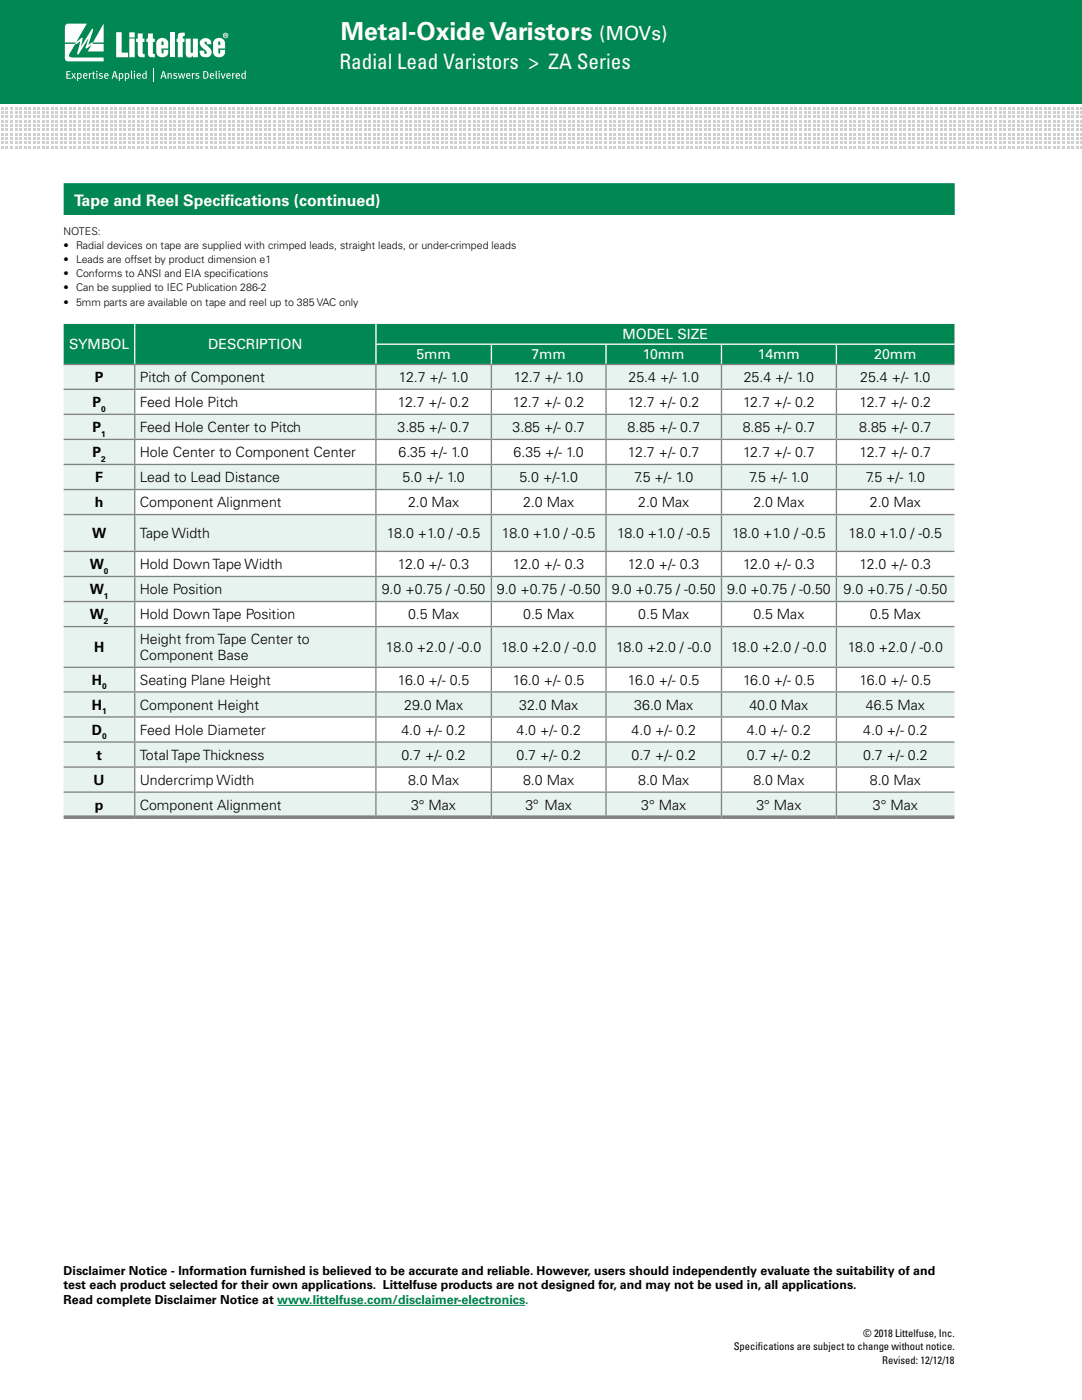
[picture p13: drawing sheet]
<svg xmlns="http://www.w3.org/2000/svg" width="216mm" height="279mm" viewBox="0 0 216 279" stroke-linecap="round" stroke-linejoin="round" font-family="sans-serif">
<defs><g id="words">
<text font-size="4.9" fill="#fff" x="68" y="8">Metal-Oxide Varistors</text>
<text font-size="4.2" fill="#fff" x="67.7" y="13.7">Radial Lead Varistors &gt; ZA Series</text>
<text font-size="3.9" fill="#fff" x="119.6" y="8">(MOVs)</text>
<g font-size="3.2" fill="#fff">
<text x="14.8" y="41.1">Tape and Reel Specif</text>
<text x="44.9" y="41.1">ications (continued)</text>
</g>
<g font-size="2.8" fill="#fff">
<text x="13.8" y="69.7">SYMBOL</text>
<text x="41.5" y="69.7">DESCRIPTION</text>
<text x="83.1" y="71.7">5mm</text>
<text x="106" y="71.7">7mm</text>
<text x="124.2" y="67.7">MODEL SIZE</text>
<text x="128.3" y="71.7">10mm</text>
<text x="151.2" y="71.7">14mm</text>
<text x="174.4" y="71.7">20mm</text>
</g>
<g font-size="2.8">
<text x="18.9" y="76.2">P</text>
<text x="27.9" y="76.2">Pitch of Component</text>
<text x="79.6" y="76.2">12.7 +/- 1.0</text>
<text x="102.5" y="76.2">12.7 +/- 1.0</text>
<text x="125.4" y="76.2">25.4 +/- 1.0</text>
<text x="148.4" y="76.2">25.4 +/- 1.0</text>
<text x="171.7" y="76.2">25.4 +/- 1.0</text>
<text x="18.5" y="81.2">P</text>
<text x="27.9" y="81.2">Feed Hole Pitch</text>
<text x="79.4" y="81.2">12.7 +/- 0.2</text>
<text x="102.4" y="81.2">12.7 +/- 0.2</text>
<text x="125.3" y="81.2">12.7 +/- 0.2</text>
<text x="148.3" y="81.2">12.7 +/- 0.2</text>
<text x="171.5" y="81.2">12.7 +/- 0.2</text>
<text x="18.5" y="86.2">P</text>
<text x="27.9" y="86.2">Feed Hole Center to Pitch</text>
<text x="79.3" y="86.2">3.85 +/- 0.7</text>
<text x="102.3" y="86.2">3.85 +/- 0.7</text>
<text x="125.2" y="86.2">8.85 +/- 0.7</text>
<text x="148.2" y="86.2">8.85 +/- 0.7</text>
<text x="171.5" y="86.2">8.85 +/- 0.7</text>
<text x="18.5" y="91.2">P</text>
<text x="27.9" y="91.2">Hole Center to Component Center</text>
<text x="79.5" y="91.2">6.35 +/- 1.0</text>
<text x="102.5" y="91.2">6.35 +/- 1.0</text>
<text x="125.3" y="91.2">12.7 +/- 0.7</text>
<text x="148.3" y="91.2">12.7 +/- 0.7</text>
<text x="171.5" y="91.2">12.7 +/- 0.7</text>
<text x="18.9" y="101.2">h</text>
<text x="19" y="96.2">F</text>
<text x="27.9" y="101.2">Component Alignment</text>
<text x="27.9" y="96.2">Lead to Lead Distance</text>
<text x="80.3" y="96.2">5.0 +/- 1.0</text>
<text x="81.4" y="101.2">2.0 Max</text>
<text x="103.7" y="96.2">5.0 +/-1.0</text>
<text x="104.4" y="101.2">2.0 Max</text>
<text x="126.5" y="96.2">7.5 +/- 1.0</text>
<text x="127.3" y="101.2">2.0 Max</text>
<text x="149.5" y="96.2">7.5 +/- 1.0</text>
<text x="150.3" y="101.2">2.0 Max</text>
<text x="172.7" y="96.2">7.5 +/- 1.0</text>
<text x="173.6" y="101.2">2.0 Max</text>
<text x="18.4" y="107.4">W</text>
<text x="27.9" y="107.4">Tape Width</text>
<text x="77.2" y="107.4">18.0 +1.0 / -0.5</text>
<text x="100.2" y="107.4">18.0 +1.0 / -0.5</text>
<text x="123.1" y="107.4">18.0 +1.0 / -0.5</text>
<text x="146.1" y="107.4">18.0 +1.0 / -0.5</text>
<text x="169.3" y="107.4">18.0 +1.0 / -0.5</text>
<text x="17.9" y="113.6">W</text>
<text x="27.9" y="113.6">Hold Down Tape Width</text>
<text x="79.4" y="113.6">12.0 +/- 0.3</text>
<text x="102.4" y="113.6">12.0 +/- 0.3</text>
<text x="125.3" y="113.6">12.0 +/- 0.3</text>
<text x="148.3" y="113.6">12.0 +/- 0.3</text>
<text x="171.5" y="113.6">12.0 +/- 0.3</text>
<text x="17.9" y="118.6">W</text>
<text x="27.9" y="118.6">Hole Position</text>
<text x="76.2" y="118.6">9.0 +0.75 / -0.50</text>
<text x="99.1" y="118.6">9.0 +0.75 / -0.50</text>
<text x="122.1" y="118.6">9.0 +0.75 / -0.50</text>
<text x="145.1" y="118.6">9.0 +0.75 / -0.50</text>
<text x="168.3" y="118.6">9.0 +0.75 / -0.50</text>
<text x="17.9" y="123.6">W</text>
<text x="27.9" y="123.6">Hold Down Tape Position</text>
<text x="81.4" y="123.6">0.5 Max</text>
<text x="104.4" y="123.6">0.5 Max</text>
<text x="127.3" y="123.6">0.5 Max</text>
<text x="150.3" y="123.6">0.5 Max</text>
<text x="173.6" y="123.6">0.5 Max</text>
<text x="18.8" y="130.1">H</text>
<text x="27.9" y="128.5">Height from Tape Center to</text>
<text x="27.9" y="131.7">Component Base</text>
<text x="77" y="130.1">18.0 +2.0 / -0.0</text>
<text x="100" y="130.1">18.0 +2.0 / -0.0</text>
<text x="122.9" y="130.1">18.0 +2.0 / -0.0</text>
<text x="145.9" y="130.1">18.0 +2.0 / -0.0</text>
<text x="169.2" y="130.1">18.0 +2.0 / -0.0</text>
<text x="18.3" y="136.7">H</text>
<text x="27.9" y="136.7">Seating Plane Height</text>
<text x="79.4" y="136.7">16.0 +/- 0.5</text>
<text x="102.4" y="136.7">16.0 +/- 0.5</text>
<text x="125.3" y="136.7">16.0 +/- 0.5</text>
<text x="148.3" y="136.7">16.0 +/- 0.5</text>
<text x="171.5" y="136.7">16.0 +/- 0.5</text>
<text x="18.3" y="141.6">H</text>
<text x="27.9" y="141.6">Component Height</text>
<text x="80.6" y="141.6">29.0 Max</text>
<text x="103.6" y="141.6">32.0 Max</text>
<text x="126.6" y="141.6">36.0 Max</text>
<text x="149.5" y="141.6">40.0 Max</text>
<text x="172.8" y="141.6">46.5 Max</text>
<text x="18.3" y="146.6">D</text>
<text x="27.9" y="146.6">Feed Hole Diameter</text>
<text x="80.1" y="146.6">4.0 +/- 0.2</text>
<text x="103.1" y="146.6">4.0 +/- 0.2</text>
<text x="126" y="146.6">4.0 +/- 0.2</text>
<text x="149" y="146.6">4.0 +/- 0.2</text>
<text x="172.2" y="146.6">4.0 +/- 0.2</text>
<text x="19.2" y="151.6">t</text>
<text x="27.9" y="151.6">Total Tape Thickness</text>
<text x="80.1" y="151.6">0.7 +/- 0.2</text>
<text x="103.1" y="151.6">0.7 +/- 0.2</text>
<text x="126" y="151.6">0.7 +/- 0.2</text>
<text x="149" y="151.6">0.7 +/- 0.2</text>
<text x="172.2" y="151.6">0.7 +/- 0.2</text>
<text x="18.7" y="156.6">U</text>
<text x="18.9" y="161.6">p</text>
<text x="27.9" y="161.6">Component Alignment</text>
<text x="27.9" y="156.6">Undercrimp Width</text>
<text x="81.4" y="156.6">8.0 Max</text>
<text x="82" y="161.6">3° Max</text>
<text x="104.4" y="156.6">8.0 Max</text>
<text x="104.9" y="161.6">3º Max</text>
<text x="127.3" y="156.6">8.0 Max</text>
<text x="128" y="161.6">3° Max</text>
<text x="150.3" y="156.6">8.0 Max</text>
<text x="150.9" y="161.6">3° Max</text>
<text x="173.6" y="156.6">8.0 Max</text>
<text x="174.2" y="161.6">3° Max</text>
</g>
<g font-size="2.5">
<text x="12.7" y="254.5">Disclaimer Notice - Information furnished is believed to be accurate and reliable. However, users should independently evaluate the suitability of and</text>
<text x="12.7" y="257.3">test each product selected for their own applications. Littelfuse products are not designed for, and may not be used in, all applications.</text>
<text x="12.7" y="260.3">Read complete Disclaimer Notice at www.littelfuse.com/disclaimer-electronics.</text>
</g>
<g font-size="2.1">
<text x="12.7" y="46.9">NOTES:</text>
<text x="12.7" y="49.7">• Radial devices on tape are supplied with crimped leads, straight leads, or under-crimped leads</text>
<text x="12.7" y="52.5">• Leads are offset by product dimension e1</text>
<text x="12.7" y="55.3">• Conforms to ANSI and EIA specif</text>
<text x="12.7" y="58.2">• Can be supplied to IEC Publication 286-2</text>
<text x="45.7" y="55.3">ications</text>
<text x="12.7" y="61">• 5mm parts are available on tape and reel up to 385 VAC only</text>
<text x="146.4" y="269.4">Specif</text>
<text x="151.2" y="269.4">ications are subject to change without notice.</text>
<text x="172.2" y="266.9">© 2018 Littelfuse, Inc.</text>
<text x="176" y="272.2">Revised: 12/12/18</text>
</g>
<g font-size="1.6">
<text x="20.2" y="82.2">0</text>
<text x="20.2" y="87.2">1</text>
<text x="20.2" y="92.2">2</text>
<text x="20.7" y="114.5">0</text>
<text x="20.7" y="119.5">1</text>
<text x="20.7" y="124.5">2</text>
<text x="20.4" y="137.6">0</text>
<text x="20.4" y="142.5">1</text>
<text x="20.4" y="147.5">0</text>
</g>
</g></defs>
<path d="M215.9 -.1v20.7" fill="none" stroke="#008752" stroke-width=".2"/>
<path d="M-.1 -.1h216v20.7h-216z" fill="#008752"/>
<g fill="#cdcfd0">
<path d="M.2 21.4h.5v.5h-.5z"/>
<path d="M.2 22.2h.5v.6h-.5z"/>
<path d="M.2 23.1h.5v.5h-.5z"/>
<path d="M.2 23.9h.5v.6h-.5z"/>
<path d="M.2 24.8h.5v.5h-.5z"/>
<path d="M.2 25.7h.5v.5h-.5z"/>
<path d="M.2 26.5h.5v.5h-.5z"/>
<path d="M.2 27.4h.5v.5h-.5z"/>
<path d="M.2 28.2h.5v.6h-.5z"/>
<path d="M.2 29.1h.5v.5h-.5z"/>
<path d="M1.1 21.4h.6v.5h-.6z"/>
<path d="M1.1 22.2h.6v.6h-.6z"/>
<path d="M1.1 23.1h.6v.5h-.6z"/>
<path d="M1.1 23.9h.6v.6h-.6z"/>
<path d="M1.1 24.8h.6v.5h-.6z"/>
<path d="M1.1 25.7h.6v.5h-.6z"/>
<path d="M1.1 26.5h.6v.5h-.6z"/>
<path d="M1.1 27.4h.6v.5h-.6z"/>
<path d="M1.1 28.2h.6v.6h-.6z"/>
<path d="M1.1 29.1h.6v.5h-.6z"/>
<path d="M2 21.4h.6v.5h-.6z"/>
<path d="M2 22.2h.6v.6h-.6z"/>
<path d="M2 23.1h.6v.5h-.6z"/>
<path d="M2 23.9h.6v.6h-.6z"/>
<path d="M2 24.8h.6v.5h-.6z"/>
<path d="M2 25.7h.6v.5h-.6z"/>
<path d="M2 26.5h.6v.5h-.6z"/>
<path d="M2 27.4h.6v.5h-.6z"/>
<path d="M2 28.2h.6v.6h-.6z"/>
<path d="M2 29.1h.6v.5h-.6z"/>
<path d="M2.9 21.4h.6v.5h-.6z"/>
<path d="M2.9 22.2h.6v.6h-.6z"/>
<path d="M2.9 23.1h.6v.5h-.6z"/>
<path d="M2.9 23.9h.6v.6h-.6z"/>
<path d="M2.9 24.8h.6v.5h-.6z"/>
<path d="M2.9 25.7h.6v.5h-.6z"/>
<path d="M2.9 26.5h.6v.5h-.6z"/>
<path d="M2.9 27.4h.6v.5h-.6z"/>
<path d="M2.9 28.2h.6v.6h-.6z"/>
<path d="M2.9 29.1h.6v.5h-.6z"/>
<path d="M3.8 21.4h.6v.5h-.6z"/>
<path d="M3.8 22.2h.6v.6h-.6z"/>
<path d="M3.8 23.1h.6v.5h-.6z"/>
<path d="M3.8 23.9h.6v.6h-.6z"/>
<path d="M3.8 24.8h.6v.5h-.6z"/>
<path d="M3.8 25.7h.6v.5h-.6z"/>
<path d="M3.8 26.5h.6v.5h-.6z"/>
<path d="M3.8 27.4h.6v.5h-.6z"/>
<path d="M3.8 28.2h.6v.6h-.6z"/>
<path d="M3.8 29.1h.6v.5h-.6z"/>
<path d="M4.7 21.4h.6v.5h-.6z"/>
<path d="M4.7 22.2h.6v.6h-.6z"/>
<path d="M4.7 23.1h.6v.5h-.6z"/>
<path d="M4.7 23.9h.6v.6h-.6z"/>
<path d="M4.7 24.8h.6v.5h-.6z"/>
<path d="M4.7 25.7h.6v.5h-.6z"/>
<path d="M4.7 26.5h.6v.5h-.6z"/>
<path d="M4.7 27.4h.6v.5h-.6z"/>
<path d="M4.7 28.2h.6v.6h-.6z"/>
<path d="M4.7 29.1h.6v.5h-.6z"/>
<path d="M5.6 21.4h.6v.5h-.6z"/>
<path d="M5.6 22.2h.6v.6h-.6z"/>
<path d="M5.6 23.1h.6v.5h-.6z"/>
<path d="M5.6 23.9h.6v.6h-.6z"/>
<path d="M5.6 24.8h.6v.5h-.6z"/>
<path d="M5.6 25.7h.6v.5h-.6z"/>
<path d="M5.6 26.5h.6v.5h-.6z"/>
<path d="M5.6 27.4h.6v.5h-.6z"/>
<path d="M5.6 28.2h.6v.6h-.6z"/>
<path d="M5.6 29.1h.6v.5h-.6z"/>
<path d="M6.5 21.4h.6v.5h-.6z"/>
<path d="M6.5 22.2h.6v.6h-.6z"/>
<path d="M6.5 23.1h.6v.5h-.6z"/>
<path d="M6.5 23.9h.6v.6h-.6z"/>
<path d="M6.5 24.8h.6v.5h-.6z"/>
<path d="M6.5 25.7h.6v.5h-.6z"/>
<path d="M6.5 26.5h.6v.5h-.6z"/>
<path d="M6.5 27.4h.6v.5h-.6z"/>
<path d="M6.5 28.2h.6v.6h-.6z"/>
<path d="M6.5 29.1h.6v.5h-.6z"/>
<path d="M7.4 21.4h.6v.5h-.6z"/>
<path d="M7.5 22.2h.5v.6h-.5z"/>
<path d="M7.5 23.1h.5v.5h-.5z"/>
<path d="M7.5 23.9h.5v.6h-.5z"/>
<path d="M7.5 24.8h.5v.5h-.5z"/>
<path d="M7.5 25.7h.5v.5h-.5z"/>
<path d="M7.5 26.5h.5v.5h-.5z"/>
<path d="M7.5 27.4h.5v.5h-.5z"/>
<path d="M7.5 28.2h.5v.6h-.5z"/>
<path d="M7.5 29.1h.5v.5h-.5z"/>
<path d="M8.4 21.4h.5v.5h-.5z"/>
<path d="M8.4 22.2h.5v.6h-.5z"/>
<path d="M8.4 23.1h.5v.5h-.5z"/>
<path d="M8.4 23.9h.5v.6h-.5z"/>
<path d="M8.4 24.8h.5v.5h-.5z"/>
<path d="M8.4 25.7h.5v.5h-.5z"/>
<path d="M8.4 26.5h.5v.5h-.5z"/>
<path d="M8.4 27.4h.5v.5h-.5z"/>
<path d="M8.4 28.2h.5v.6h-.5z"/>
<path d="M8.4 29.1h.5v.5h-.5z"/>
<path d="M9.3 21.4h.5v.5h-.5z"/>
<path d="M9.3 22.2h.5v.6h-.5z"/>
<path d="M9.3 23.1h.5v.5h-.5z"/>
<path d="M9.3 23.9h.5v.6h-.5z"/>
<path d="M9.3 24.8h.5v.5h-.5z"/>
<path d="M9.3 25.7h.5v.5h-.5z"/>
<path d="M9.3 26.5h.5v.5h-.5z"/>
<path d="M9.3 27.4h.5v.5h-.5z"/>
<path d="M9.3 28.2h.5v.6h-.5z"/>
<path d="M9.3 29.1h.5v.5h-.5z"/>
<path d="M10.2 21.4h.5v.5h-.5z"/>
<path d="M10.2 22.2h.5v.6h-.5z"/>
<path d="M10.2 23.1h.5v.5h-.5z"/>
<path d="M10.2 23.9h.5v.6h-.5z"/>
<path d="M10.2 24.8h.5v.5h-.5z"/>
<path d="M10.2 25.7h.5v.5h-.5z"/>
<path d="M10.2 26.5h.5v.5h-.5z"/>
<path d="M10.2 27.4h.5v.5h-.5z"/>
<path d="M10.2 28.2h.5v.6h-.5z"/>
<path d="M10.2 29.1h.5v.5h-.5z"/>
<path d="M11.1 21.4h.5v.5h-.5z"/>
<path d="M11.1 22.2h.5v.6h-.5z"/>
<path d="M11.1 23.1h.5v.5h-.5z"/>
<path d="M11.1 23.9h.5v.6h-.5z"/>
<path d="M11.1 24.8h.5v.5h-.5z"/>
<path d="M11.1 25.7h.5v.5h-.5z"/>
<path d="M11.1 26.5h.5v.5h-.5z"/>
<path d="M11.1 27.4h.5v.5h-.5z"/>
<path d="M11.1 28.2h.5v.6h-.5z"/>
<path d="M11.1 29.1h.5v.5h-.5z"/>
<path d="M12 21.4h.5v.5h-.5z"/>
<path d="M12 22.2h.5v.6h-.5z"/>
<path d="M12 23.1h.5v.5h-.5z"/>
<path d="M12 23.9h.5v.6h-.5z"/>
<path d="M12 24.8h.5v.5h-.5z"/>
<path d="M12 25.7h.5v.5h-.5z"/>
<path d="M12 26.5h.5v.5h-.5z"/>
<path d="M12 27.4h.5v.5h-.5z"/>
<path d="M12 28.2h.5v.6h-.5z"/>
<path d="M12 29.1h.5v.5h-.5z"/>
<path d="M12.9 21.4h.5v.5h-.5z"/>
<path d="M12.9 22.2h.5v.6h-.5z"/>
<path d="M12.9 23.1h.5v.5h-.5z"/>
<path d="M12.9 23.9h.5v.6h-.5z"/>
<path d="M12.9 24.8h.5v.5h-.5z"/>
<path d="M12.9 25.7h.5v.5h-.5z"/>
<path d="M12.9 26.5h.5v.5h-.5z"/>
<path d="M12.9 27.4h.5v.5h-.5z"/>
<path d="M12.9 28.2h.5v.6h-.5z"/>
<path d="M12.9 29.1h.5v.5h-.5z"/>
<path d="M13.8 21.4h.5v.5h-.5z"/>
<path d="M13.8 22.2h.5v.6h-.5z"/>
<path d="M13.8 23.1h.5v.5h-.5z"/>
<path d="M13.8 23.9h.5v.6h-.5z"/>
<path d="M13.8 24.8h.5v.5h-.5z"/>
<path d="M13.8 25.7h.5v.5h-.5z"/>
<path d="M13.8 26.5h.5v.5h-.5z"/>
<path d="M13.8 27.4h.5v.5h-.5z"/>
<path d="M13.8 28.2h.5v.6h-.5z"/>
<path d="M13.8 29.1h.5v.5h-.5z"/>
<path d="M14.7 21.4h.5v.5h-.5z"/>
<path d="M14.7 22.2h.5v.6h-.5z"/>
<path d="M14.7 23.1h.5v.5h-.5z"/>
<path d="M14.7 23.9h.5v.6h-.5z"/>
<path d="M14.7 24.8h.5v.5h-.5z"/>
<path d="M14.7 25.7h.5v.5h-.5z"/>
<path d="M14.7 26.5h.5v.5h-.5z"/>
<path d="M14.7 27.4h.5v.5h-.5z"/>
<path d="M14.7 28.2h.5v.6h-.5z"/>
<path d="M14.7 29.1h.5v.5h-.5z"/>
<path d="M15.6 21.4h.5v.5h-.5z"/>
<path d="M15.6 22.2h.5v.6h-.5z"/>
<path d="M15.6 23.1h.5v.5h-.5z"/>
<path d="M15.6 23.9h.5v.6h-.5z"/>
<path d="M15.6 24.8h.5v.5h-.5z"/>
<path d="M15.6 25.7h.5v.5h-.5z"/>
<path d="M15.6 26.5h.5v.5h-.5z"/>
<path d="M15.6 27.4h.5v.5h-.5z"/>
<path d="M15.6 28.2h.5v.6h-.5z"/>
<path d="M15.6 29.1h.5v.5h-.5z"/>
<path d="M16.5 21.4h.5v.5h-.5z"/>
<path d="M16.5 22.2h.5v.6h-.5z"/>
<path d="M16.5 23.1h.5v.5h-.5z"/>
<path d="M16.5 23.9h.5v.6h-.5z"/>
<path d="M16.5 24.8h.5v.5h-.5z"/>
<path d="M16.5 25.7h.5v.5h-.5z"/>
<path d="M16.5 26.5h.5v.5h-.5z"/>
<path d="M16.5 27.4h.5v.5h-.5z"/>
<path d="M16.5 28.2h.5v.6h-.5z"/>
<path d="M16.5 29.1h.5v.5h-.5z"/>
<path d="M17.4 21.4h.5v.5h-.5z"/>
<path d="M17.4 22.2h.5v.6h-.5z"/>
<path d="M17.4 23.1h.5v.5h-.5z"/>
<path d="M17.4 23.9h.5v.6h-.5z"/>
<path d="M17.4 24.8h.5v.5h-.5z"/>
<path d="M17.4 25.7h.5v.5h-.5z"/>
<path d="M17.4 26.5h.5v.5h-.5z"/>
<path d="M17.4 27.4h.5v.5h-.5z"/>
<path d="M17.4 28.2h.5v.6h-.5z"/>
<path d="M17.4 29.1h.5v.5h-.5z"/>
<path d="M18.3 21.4h.5v.5h-.5z"/>
<path d="M18.3 22.2h.5v.6h-.5z"/>
<path d="M18.3 23.1h.5v.5h-.5z"/>
<path d="M18.3 23.9h.5v.6h-.5z"/>
<path d="M18.3 24.8h.5v.5h-.5z"/>
<path d="M18.3 25.7h.5v.5h-.5z"/>
<path d="M18.3 26.5h.5v.5h-.5z"/>
<path d="M18.3 27.4h.5v.5h-.5z"/>
<path d="M18.3 28.2h.5v.6h-.5z"/>
<path d="M18.3 29.1h.5v.5h-.5z"/>
<path d="M19.2 21.4h.5v.5h-.5z"/>
<path d="M19.2 22.2h.5v.6h-.5z"/>
<path d="M19.2 23.1h.5v.5h-.5z"/>
<path d="M19.2 23.9h.5v.6h-.5z"/>
<path d="M19.2 24.8h.5v.5h-.5z"/>
<path d="M19.2 25.7h.5v.5h-.5z"/>
<path d="M19.2 26.5h.5v.5h-.5z"/>
<path d="M19.2 27.4h.5v.5h-.5z"/>
<path d="M19.2 28.2h.5v.6h-.5z"/>
<path d="M19.2 29.1h.5v.5h-.5z"/>
<path d="M20.1 21.4h.6v.5h-.6z"/>
<path d="M20.1 22.2h.6v.6h-.6z"/>
<path d="M20.1 23.1h.6v.5h-.6z"/>
<path d="M20.1 23.9h.6v.6h-.6z"/>
<path d="M20.1 24.8h.6v.5h-.6z"/>
<path d="M20.1 25.7h.6v.5h-.6z"/>
<path d="M20.1 26.5h.6v.5h-.6z"/>
<path d="M20.1 27.4h.6v.5h-.6z"/>
<path d="M20.1 28.2h.6v.6h-.6z"/>
<path d="M20.1 29.1h.6v.5h-.6z"/>
<path d="M21 21.4h.6v.5h-.6z"/>
<path d="M21 22.2h.6v.6h-.6z"/>
<path d="M21 23.1h.6v.5h-.6z"/>
<path d="M21 23.9h.6v.6h-.6z"/>
<path d="M21 24.8h.6v.5h-.6z"/>
<path d="M21 25.7h.6v.5h-.6z"/>
<path d="M21 26.5h.6v.5h-.6z"/>
<path d="M21 27.4h.6v.5h-.6z"/>
<path d="M21 28.2h.6v.6h-.6z"/>
<path d="M21 29.1h.6v.5h-.6z"/>
<path d="M21.9 21.4h.6v.5h-.6z"/>
<path d="M21.9 22.2h.6v.6h-.6z"/>
<path d="M21.9 23.1h.6v.5h-.6z"/>
<path d="M21.9 23.9h.6v.6h-.6z"/>
<path d="M21.9 24.8h.6v.5h-.6z"/>
<path d="M21.9 25.7h.6v.5h-.6z"/>
<path d="M21.9 26.5h.6v.5h-.6z"/>
<path d="M21.9 27.4h.6v.5h-.6z"/>
<path d="M21.9 28.2h.6v.6h-.6z"/>
<path d="M21.9 29.1h.6v.5h-.6z"/>
<path d="M22.8 21.4h.6v.5h-.6z"/>
<path d="M22.8 22.2h.6v.6h-.6z"/>
<path d="M22.8 23.1h.6v.5h-.6z"/>
<path d="M22.8 23.9h.6v.6h-.6z"/>
<path d="M22.8 24.8h.6v.5h-.6z"/>
<path d="M22.8 25.7h.6v.5h-.6z"/>
<path d="M22.8 26.5h.6v.5h-.6z"/>
<path d="M22.8 27.4h.6v.5h-.6z"/>
<path d="M22.8 28.2h.6v.6h-.6z"/>
<path d="M22.8 29.1h.6v.5h-.6z"/>
<path d="M23.7 21.4h.6v.5h-.6z"/>
<path d="M23.7 22.2h.6v.6h-.6z"/>
<path d="M23.7 23.1h.6v.5h-.6z"/>
<path d="M23.7 23.9h.6v.6h-.6z"/>
<path d="M23.7 24.8h.6v.5h-.6z"/>
<path d="M23.7 25.7h.6v.5h-.6z"/>
<path d="M23.7 26.5h.6v.5h-.6z"/>
<path d="M23.7 27.4h.6v.5h-.6z"/>
<path d="M23.7 28.2h.6v.6h-.6z"/>
<path d="M23.7 29.1h.6v.5h-.6z"/>
<path d="M24.6 21.4h.6v.5h-.6z"/>
<path d="M24.6 22.2h.6v.6h-.6z"/>
<path d="M24.6 23.1h.6v.5h-.6z"/>
<path d="M24.6 23.9h.6v.6h-.6z"/>
<path d="M24.6 24.8h.6v.5h-.6z"/>
<path d="M24.6 25.7h.6v.5h-.6z"/>
<path d="M24.6 26.5h.6v.5h-.6z"/>
<path d="M24.6 27.4h.6v.5h-.6z"/>
<path d="M24.6 28.2h.6v.6h-.6z"/>
<path d="M24.6 29.1h.6v.5h-.6z"/>
<path d="M25.5 21.4h.6v.5h-.6z"/>
<path d="M25.5 22.2h.6v.6h-.6z"/>
<path d="M25.5 23.1h.6v.5h-.6z"/>
<path d="M25.5 23.9h.6v.6h-.6z"/>
<path d="M25.5 24.8h.6v.5h-.6z"/>
<path d="M25.5 25.7h.6v.5h-.6z"/>
<path d="M25.5 26.5h.6v.5h-.6z"/>
<path d="M25.5 27.4h.6v.5h-.6z"/>
<path d="M25.5 28.2h.6v.6h-.6z"/>
<path d="M25.5 29.1h.6v.5h-.6z"/>
<path d="M26.5 21.4h.5v.5h-.5z"/>
<path d="M26.5 22.2h.5v.6h-.5z"/>
<path d="M26.5 23.1h.5v.5h-.5z"/>
<path d="M26.5 23.9h.5v.6h-.5z"/>
<path d="M26.5 24.8h.5v.5h-.5z"/>
<path d="M26.5 25.7h.5v.5h-.5z"/>
<path d="M26.5 26.5h.5v.5h-.5z"/>
<path d="M26.5 27.4h.5v.5h-.5z"/>
<path d="M26.5 28.2h.5v.6h-.5z"/>
<path d="M26.5 29.1h.5v.5h-.5z"/>
<path d="M27.4 21.4h.5v.5h-.5z"/>
<path d="M27.4 22.2h.5v.6h-.5z"/>
<path d="M27.4 23.1h.5v.5h-.5z"/>
<path d="M27.4 23.9h.5v.6h-.5z"/>
<path d="M27.4 24.8h.5v.5h-.5z"/>
<path d="M27.4 25.7h.5v.5h-.5z"/>
<path d="M27.4 26.5h.5v.5h-.5z"/>
<path d="M27.4 27.4h.5v.5h-.5z"/>
<path d="M27.4 28.2h.5v.6h-.5z"/>
<path d="M27.4 29.1h.5v.5h-.5z"/>
<path d="M28.3 21.4h.5v.5h-.5z"/>
<path d="M28.3 22.2h.5v.6h-.5z"/>
<path d="M28.3 23.1h.5v.5h-.5z"/>
<path d="M28.3 23.9h.5v.6h-.5z"/>
<path d="M28.3 24.8h.5v.5h-.5z"/>
<path d="M28.3 25.7h.5v.5h-.5z"/>
<path d="M28.3 26.5h.5v.5h-.5z"/>
<path d="M28.3 27.4h.5v.5h-.5z"/>
<path d="M28.3 28.2h.5v.6h-.5z"/>
<path d="M28.3 29.1h.5v.5h-.5z"/>
<path d="M29.2 21.4h.5v.5h-.5z"/>
<path d="M29.2 22.2h.5v.6h-.5z"/>
<path d="M29.2 23.1h.5v.5h-.5z"/>
<path d="M29.2 23.9h.5v.6h-.5z"/>
<path d="M29.2 24.8h.5v.5h-.5z"/>
<path d="M29.2 25.7h.5v.5h-.5z"/>
<path d="M29.2 26.5h.5v.5h-.5z"/>
<path d="M29.2 27.4h.5v.5h-.5z"/>
<path d="M29.2 28.2h.5v.6h-.5z"/>
<path d="M29.2 29.1h.5v.5h-.5z"/>
<path d="M30.1 21.4h.5v.5h-.5z"/>
<path d="M30.1 22.2h.5v.6h-.5z"/>
<path d="M30.1 23.1h.5v.5h-.5z"/>
<path d="M30.1 23.9h.5v.6h-.5z"/>
<path d="M30.1 24.8h.5v.5h-.5z"/>
<path d="M30.1 25.7h.5v.5h-.5z"/>
<path d="M30.1 26.5h.5v.5h-.5z"/>
<path d="M30.1 27.4h.5v.5h-.5z"/>
<path d="M30.1 28.2h.5v.6h-.5z"/>
<path d="M30.1 29.1h.5v.5h-.5z"/>
<path d="M31 21.4h.5v.5h-.5z"/>
<path d="M31 22.2h.5v.6h-.5z"/>
<path d="M31 23.1h.5v.5h-.5z"/>
<path d="M31 23.9h.5v.6h-.5z"/>
<path d="M31 24.8h.5v.5h-.5z"/>
<path d="M31 25.7h.5v.5h-.5z"/>
<path d="M31 26.5h.5v.5h-.5z"/>
<path d="M31 27.4h.5v.5h-.5z"/>
<path d="M31 28.2h.5v.6h-.5z"/>
<path d="M31 29.1h.5v.5h-.5z"/>
<path d="M31.9 21.4h.5v.5h-.5z"/>
<path d="M31.9 22.2h.5v.6h-.5z"/>
<path d="M31.9 23.1h.5v.5h-.5z"/>
<path d="M31.9 23.9h.5v.6h-.5z"/>
<path d="M31.9 24.8h.5v.5h-.5z"/>
<path d="M31.9 25.7h.5v.5h-.5z"/>
<path d="M31.9 26.5h.5v.5h-.5z"/>
<path d="M31.9 27.4h.5v.5h-.5z"/>
<path d="M31.9 28.2h.5v.6h-.5z"/>
<path d="M31.9 29.1h.5v.5h-.5z"/>
<path d="M32.8 21.4h.5v.5h-.5z"/>
<path d="M32.8 22.2h.5v.6h-.5z"/>
<path d="M32.8 23.1h.5v.5h-.5z"/>
<path d="M32.8 23.9h.5v.6h-.5z"/>
<path d="M32.8 24.8h.5v.5h-.5z"/>
<path d="M32.8 25.7h.5v.5h-.5z"/>
<path d="M32.8 26.5h.5v.5h-.5z"/>
<path d="M32.8 27.4h.5v.5h-.5z"/>
<path d="M32.8 28.2h.5v.6h-.5z"/>
<path d="M32.8 29.1h.5v.5h-.5z"/>
<path d="M33.7 21.4h.5v.5h-.5z"/>
<path d="M33.7 22.2h.5v.6h-.5z"/>
<path d="M33.7 23.1h.5v.5h-.5z"/>
<path d="M33.7 23.9h.5v.6h-.5z"/>
<path d="M33.7 24.8h.5v.5h-.5z"/>
<path d="M33.7 25.7h.5v.5h-.5z"/>
<path d="M33.7 26.5h.5v.5h-.5z"/>
<path d="M33.7 27.4h.5v.5h-.5z"/>
<path d="M33.7 28.2h.5v.6h-.5z"/>
<path d="M33.7 29.1h.5v.5h-.5z"/>
<path d="M34.6 21.4h.5v.5h-.5z"/>
<path d="M34.6 22.2h.5v.6h-.5z"/>
<path d="M34.6 23.1h.5v.5h-.5z"/>
<path d="M34.6 23.9h.5v.6h-.5z"/>
<path d="M34.6 24.8h.5v.5h-.5z"/>
<path d="M34.6 25.7h.5v.5h-.5z"/>
<path d="M34.6 26.5h.5v.5h-.5z"/>
<path d="M34.6 27.4h.5v.5h-.5z"/>
<path d="M34.6 28.2h.5v.6h-.5z"/>
<path d="M34.6 29.1h.5v.5h-.5z"/>
<path d="M35.5 21.4h.5v.5h-.5z"/>
<path d="M35.5 22.2h.5v.6h-.5z"/>
<path d="M35.5 23.1h.5v.5h-.5z"/>
<path d="M35.5 23.9h.5v.6h-.5z"/>
<path d="M35.5 24.8h.5v.5h-.5z"/>
<path d="M35.5 25.7h.5v.5h-.5z"/>
<path d="M35.5 26.5h.5v.5h-.5z"/>
<path d="M35.5 27.4h.5v.5h-.5z"/>
<path d="M35.5 28.2h.5v.6h-.5z"/>
<path d="M35.5 29.1h.5v.5h-.5z"/>
<path d="M36.4 21.4h.5v.5h-.5z"/>
<path d="M36.4 22.2h.5v.6h-.5z"/>
<path d="M36.4 23.1h.5v.5h-.5z"/>
<path d="M36.4 23.9h.5v.6h-.5z"/>
<path d="M36.4 24.8h.5v.5h-.5z"/>
<path d="M36.4 25.7h.5v.5h-.5z"/>
<path d="M36.4 26.5h.5v.5h-.5z"/>
<path d="M36.4 27.4h.5v.5h-.5z"/>
<path d="M36.4 28.2h.5v.6h-.5z"/>
<path d="M36.4 29.1h.5v.5h-.5z"/>
<path d="M37.3 21.4h.5v.5h-.5z"/>
<path d="M37.3 22.2h.5v.6h-.5z"/>
<path d="M37.3 23.1h.5v.5h-.5z"/>
<path d="M37.3 23.9h.5v.6h-.5z"/>
<path d="M37.3 24.8h.5v.5h-.5z"/>
<path d="M37.3 25.7h.5v.5h-.5z"/>
<path d="M37.3 26.5h.5v.5h-.5z"/>
<path d="M37.3 27.4h.5v.5h-.5z"/>
<path d="M37.3 28.2h.5v.6h-.5z"/>
<path d="M37.3 29.1h.5v.5h-.5z"/>
<path d="M38.2 21.4h.6v.5h-.6z"/>
<path d="M38.2 22.2h.6v.6h-.6z"/>
<path d="M38.2 23.1h.6v.5h-.6z"/>
<path d="M38.2 23.9h.6v.6h-.6z"/>
<path d="M38.2 24.8h.6v.5h-.6z"/>
<path d="M38.2 25.7h.6v.5h-.6z"/>
<path d="M38.2 26.5h.6v.5h-.6z"/>
<path d="M38.2 27.4h.6v.5h-.6z"/>
<path d="M38.2 28.2h.6v.6h-.6z"/>
<path d="M38.2 29.1h.6v.5h-.6z"/>
<path d="M39.1 21.4h.6v.5h-.6z"/>
<path d="M39.1 22.2h.6v.6h-.6z"/>
<path d="M39.1 23.1h.6v.5h-.6z"/>
<path d="M39.1 23.9h.6v.6h-.6z"/>
<path d="M39.1 24.8h.6v.5h-.6z"/>
<path d="M39.1 25.7h.6v.5h-.6z"/>
<path d="M39.1 26.5h.6v.5h-.6z"/>
<path d="M39.1 27.4h.6v.5h-.6z"/>
<path d="M39.1 28.2h.6v.6h-.6z"/>
<path d="M39.1 29.1h.6v.5h-.6z"/>
<path d="M40 21.4h.6v.5h-.6z"/>
<path d="M40 22.2h.6v.6h-.6z"/>
<path d="M40 23.1h.6v.5h-.6z"/>
<path d="M40 23.9h.6v.6h-.6z"/>
<path d="M40 24.8h.6v.5h-.6z"/>
<path d="M40 25.7h.6v.5h-.6z"/>
<path d="M40 26.5h.6v.5h-.6z"/>
<path d="M40 27.4h.6v.5h-.6z"/>
<path d="M40 28.2h.6v.6h-.6z"/>
<path d="M40 29.1h.6v.5h-.6z"/>
<path d="M40.9 21.4h.6v.5h-.6z"/>
<path d="M40.9 22.2h.6v.6h-.6z"/>
<path d="M40.9 23.1h.6v.5h-.6z"/>
<path d="M40.9 23.9h.6v.6h-.6z"/>
<path d="M40.9 24.8h.6v.5h-.6z"/>
<path d="M40.9 25.7h.6v.5h-.6z"/>
<path d="M40.9 26.5h.6v.5h-.6z"/>
<path d="M40.9 27.4h.6v.5h-.6z"/>
<path d="M40.9 28.2h.6v.6h-.6z"/>
<path d="M40.9 29.1h.6v.5h-.6z"/>
<path d="M41.8 21.4h.6v.5h-.6z"/>
<path d="M41.8 22.2h.6v.6h-.6z"/>
<path d="M41.8 23.1h.6v.5h-.6z"/>
<path d="M41.8 23.9h.6v.6h-.6z"/>
<path d="M41.8 24.8h.6v.5h-.6z"/>
<path d="M41.8 25.7h.6v.5h-.6z"/>
<path d="M41.8 26.5h.6v.5h-.6z"/>
<path d="M41.8 27.4h.6v.5h-.6z"/>
<path d="M41.8 28.2h.6v.6h-.6z"/>
<path d="M41.8 29.1h.6v.5h-.6z"/>
<path d="M42.7 21.4h.6v.5h-.6z"/>
<path d="M42.7 22.2h.6v.6h-.6z"/>
<path d="M42.7 23.1h.6v.5h-.6z"/>
<path d="M42.7 23.9h.6v.6h-.6z"/>
<path d="M42.7 24.8h.6v.5h-.6z"/>
<path d="M42.7 25.7h.6v.5h-.6z"/>
<path d="M42.7 26.5h.6v.5h-.6z"/>
<path d="M42.7 27.4h.6v.5h-.6z"/>
<path d="M42.7 28.2h.6v.6h-.6z"/>
<path d="M42.7 29.1h.6v.5h-.6z"/>
<path d="M43.6 21.4h.6v.5h-.6z"/>
<path d="M43.6 22.2h.6v.6h-.6z"/>
<path d="M43.6 23.1h.6v.5h-.6z"/>
<path d="M43.6 23.9h.6v.6h-.6z"/>
<path d="M43.6 24.8h.6v.5h-.6z"/>
<path d="M43.6 25.7h.6v.5h-.6z"/>
<path d="M43.6 26.5h.6v.5h-.6z"/>
<path d="M43.6 27.4h.6v.5h-.6z"/>
<path d="M43.6 28.2h.6v.6h-.6z"/>
<path d="M43.6 29.1h.6v.5h-.6z"/>
<path d="M44.6 21.4h.5v.5h-.5z"/>
<path d="M44.6 22.2h.5v.6h-.5z"/>
<path d="M44.6 23.1h.5v.5h-.5z"/>
<path d="M44.6 23.9h.5v.6h-.5z"/>
<path d="M44.6 24.8h.5v.5h-.5z"/>
<path d="M44.6 25.7h.5v.5h-.5z"/>
<path d="M44.6 26.5h.5v.5h-.5z"/>
<path d="M44.6 27.4h.5v.5h-.5z"/>
<path d="M44.6 28.2h.5v.6h-.5z"/>
<path d="M44.6 29.1h.5v.5h-.5z"/>
<path d="M45.5 21.4h.5v.5h-.5z"/>
<path d="M45.5 22.2h.5v.6h-.5z"/>
<path d="M45.5 23.1h.5v.5h-.5z"/>
<path d="M45.5 23.9h.5v.6h-.5z"/>
<path d="M45.5 24.8h.5v.5h-.5z"/>
<path d="M45.5 25.7h.5v.5h-.5z"/>
<path d="M45.5 26.5h.5v.5h-.5z"/>
<path d="M45.5 27.4h.5v.5h-.5z"/>
<path d="M45.5 28.2h.5v.6h-.5z"/>
<path d="M45.5 29.1h.5v.5h-.5z"/>
<path d="M46.4 21.4h.5v.5h-.5z"/>
<path d="M46.4 22.2h.5v.6h-.5z"/>
<path d="M46.4 23.1h.5v.5h-.5z"/>
<path d="M46.4 23.9h.5v.6h-.5z"/>
<path d="M46.4 24.8h.5v.5h-.5z"/>
<path d="M46.4 25.7h.5v.5h-.5z"/>
<path d="M46.4 26.5h.5v.5h-.5z"/>
<path d="M46.4 27.4h.5v.5h-.5z"/>
<path d="M46.4 28.2h.5v.6h-.5z"/>
<path d="M46.4 29.1h.5v.5h-.5z"/>
<path d="M47.3 21.4h.5v.5h-.5z"/>
<path d="M47.3 22.2h.5v.6h-.5z"/>
<path d="M47.3 23.1h.5v.5h-.5z"/>
<path d="M47.3 23.9h.5v.6h-.5z"/>
<path d="M47.3 24.8h.5v.5h-.5z"/>
<path d="M47.3 25.7h.5v.5h-.5z"/>
<path d="M47.3 26.5h.5v.5h-.5z"/>
<path d="M47.3 27.4h.5v.5h-.5z"/>
<path d="M47.3 28.2h.5v.6h-.5z"/>
<path d="M47.3 29.1h.5v.5h-.5z"/>
<path d="M48.2 21.4h.5v.5h-.5z"/>
<path d="M48.2 22.2h.5v.6h-.5z"/>
<path d="M48.2 23.1h.5v.5h-.5z"/>
<path d="M48.2 23.9h.5v.6h-.5z"/>
<path d="M48.2 24.8h.5v.5h-.5z"/>
<path d="M48.2 25.7h.5v.5h-.5z"/>
<path d="M48.2 26.5h.5v.5h-.5z"/>
<path d="M48.2 27.4h.5v.5h-.5z"/>
<path d="M48.2 28.2h.5v.6h-.5z"/>
<path d="M48.2 29.1h.5v.5h-.5z"/>
<path d="M49.1 21.4h.5v.5h-.5z"/>
<path d="M49.1 22.2h.5v.6h-.5z"/>
<path d="M49.1 23.1h.5v.5h-.5z"/>
<path d="M49.1 23.9h.5v.6h-.5z"/>
<path d="M49.1 24.8h.5v.5h-.5z"/>
<path d="M49.1 25.7h.5v.5h-.5z"/>
<path d="M49.1 26.5h.5v.5h-.5z"/>
<path d="M49.1 27.4h.5v.5h-.5z"/>
<path d="M49.1 28.2h.5v.6h-.5z"/>
<path d="M49.1 29.1h.5v.5h-.5z"/>
<path d="M50 21.4h.5v.5h-.5z"/>
<path d="M50 22.2h.5v.6h-.5z"/>
<path d="M50 23.1h.5v.5h-.5z"/>
<path d="M50 23.9h.5v.6h-.5z"/>
<path d="M50 24.8h.5v.5h-.5z"/>
<path d="M50 25.7h.5v.5h-.5z"/>
<path d="M50 26.5h.5v.5h-.5z"/>
<path d="M50 27.4h.5v.5h-.5z"/>
<path d="M50 28.2h.5v.6h-.5z"/>
<path d="M50 29.1h.5v.5h-.5z"/>
<path d="M50.9 21.4h.5v.5h-.5z"/>
<path d="M50.9 22.2h.5v.6h-.5z"/>
<path d="M50.9 23.1h.5v.5h-.5z"/>
<path d="M50.9 23.9h.5v.6h-.5z"/>
<path d="M50.9 24.8h.5v.5h-.5z"/>
<path d="M50.9 25.7h.5v.5h-.5z"/>
<path d="M50.9 26.5h.5v.5h-.5z"/>
<path d="M50.9 27.4h.5v.5h-.5z"/>
<path d="M50.9 28.2h.5v.6h-.5z"/>
<path d="M50.9 29.1h.5v.5h-.5z"/>
<path d="M51.8 21.4h.5v.5h-.5z"/>
<path d="M51.8 22.2h.5v.6h-.5z"/>
<path d="M51.8 23.1h.5v.5h-.5z"/>
<path d="M51.8 23.9h.5v.6h-.5z"/>
<path d="M51.8 24.8h.5v.5h-.5z"/>
<path d="M51.8 25.7h.5v.5h-.5z"/>
<path d="M51.8 26.5h.5v.5h-.5z"/>
<path d="M51.8 27.4h.5v.5h-.5z"/>
<path d="M51.8 28.2h.5v.6h-.5z"/>
<path d="M51.8 29.1h.5v.5h-.5z"/>
<path d="M52.7 21.4h.5v.5h-.5z"/>
<path d="M52.7 22.2h.5v.6h-.5z"/>
<path d="M52.7 23.1h.5v.5h-.5z"/>
<path d="M52.7 23.9h.5v.6h-.5z"/>
<path d="M52.7 24.8h.5v.5h-.5z"/>
<path d="M52.7 25.7h.5v.5h-.5z"/>
<path d="M52.7 26.5h.5v.5h-.5z"/>
<path d="M52.7 27.4h.5v.5h-.5z"/>
<path d="M52.7 28.2h.5v.6h-.5z"/>
<path d="M52.7 29.1h.5v.5h-.5z"/>
<path d="M53.6 21.4h.5v.5h-.5z"/>
<path d="M53.6 22.2h.5v.6h-.5z"/>
<path d="M53.6 23.1h.5v.5h-.5z"/>
<path d="M53.6 23.9h.5v.6h-.5z"/>
<path d="M53.6 24.8h.5v.5h-.5z"/>
<path d="M53.6 25.7h.5v.5h-.5z"/>
<path d="M53.6 26.5h.5v.5h-.5z"/>
<path d="M53.6 27.4h.5v.5h-.5z"/>
<path d="M53.6 28.2h.5v.6h-.5z"/>
<path d="M53.6 29.1h.5v.5h-.5z"/>
<path d="M54.5 21.4h.5v.5h-.5z"/>
<path d="M54.5 22.2h.5v.6h-.5z"/>
<path d="M54.5 23.1h.5v.5h-.5z"/>
<path d="M54.5 23.9h.5v.6h-.5z"/>
<path d="M54.5 24.8h.5v.5h-.5z"/>
<path d="M54.5 25.7h.5v.5h-.5z"/>
<path d="M54.5 26.5h.5v.5h-.5z"/>
<path d="M54.5 27.4h.5v.5h-.5z"/>
<path d="M54.5 28.2h.5v.6h-.5z"/>
<path d="M54.5 29.1h.5v.5h-.5z"/>
<path d="M55.4 21.4h.5v.5h-.5z"/>
<path d="M55.4 22.2h.5v.6h-.5z"/>
<path d="M55.4 23.1h.5v.5h-.5z"/>
<path d="M55.4 23.9h.5v.6h-.5z"/>
<path d="M55.4 24.8h.5v.5h-.5z"/>
<path d="M55.4 25.7h.5v.5h-.5z"/>
<path d="M55.4 26.5h.5v.5h-.5z"/>
<path d="M55.4 27.4h.5v.5h-.5z"/>
<path d="M55.4 28.2h.5v.6h-.5z"/>
<path d="M55.4 29.1h.5v.5h-.5z"/>
<path d="M56.3 21.4h.5v.5h-.5z"/>
<path d="M56.3 22.2h.5v.6h-.5z"/>
<path d="M56.3 23.1h.5v.5h-.5z"/>
<path d="M56.3 23.9h.5v.6h-.5z"/>
<path d="M56.3 24.8h.5v.5h-.5z"/>
<path d="M56.3 25.7h.5v.5h-.5z"/>
<path d="M56.3 26.5h.5v.5h-.5z"/>
<path d="M56.3 27.4h.5v.5h-.5z"/>
<path d="M56.3 28.2h.5v.6h-.5z"/>
<path d="M56.3 29.1h.5v.5h-.5z"/>
<path d="M57.2 21.4h.6v.5h-.6z"/>
<path d="M57.2 22.2h.6v.6h-.6z"/>
<path d="M57.2 23.1h.6v.5h-.6z"/>
<path d="M57.2 23.9h.6v.6h-.6z"/>
<path d="M57.2 24.8h.6v.5h-.6z"/>
<path d="M57.2 25.7h.6v.5h-.6z"/>
<path d="M57.2 26.5h.6v.5h-.6z"/>
<path d="M57.2 27.4h.6v.5h-.6z"/>
<path d="M57.2 28.2h.6v.6h-.6z"/>
<path d="M57.2 29.1h.6v.5h-.6z"/>
<path d="M58.1 21.4h.6v.5h-.6z"/>
<path d="M58.1 22.2h.6v.6h-.6z"/>
<path d="M58.1 23.1h.6v.5h-.6z"/>
<path d="M58.1 23.9h.6v.6h-.6z"/>
<path d="M58.1 24.8h.6v.5h-.6z"/>
<path d="M58.1 25.7h.6v.5h-.6z"/>
<path d="M58.1 26.5h.6v.5h-.6z"/>
<path d="M58.1 27.4h.6v.5h-.6z"/>
<path d="M58.1 28.2h.6v.6h-.6z"/>
<path d="M58.1 29.1h.6v.5h-.6z"/>
<path d="M59 21.4h.6v.5h-.6z"/>
<path d="M59 22.2h.6v.6h-.6z"/>
<path d="M59 23.1h.6v.5h-.6z"/>
<path d="M59 23.9h.6v.6h-.6z"/>
<path d="M59 24.8h.6v.5h-.6z"/>
<path d="M59 25.7h.6v.5h-.6z"/>
<path d="M59 26.5h.6v.5h-.6z"/>
<path d="M59 27.4h.6v.5h-.6z"/>
<path d="M59 28.2h.6v.6h-.6z"/>
<path d="M59 29.1h.6v.5h-.6z"/>
<path d="M59.9 21.4h.6v.5h-.6z"/>
<path d="M59.9 22.2h.6v.6h-.6z"/>
<path d="M59.9 23.1h.6v.5h-.6z"/>
<path d="M59.9 23.9h.6v.6h-.6z"/>
<path d="M59.9 24.8h.6v.5h-.6z"/>
<path d="M59.9 25.7h.6v.5h-.6z"/>
<path d="M59.9 26.5h.6v.5h-.6z"/>
<path d="M59.9 27.4h.6v.5h-.6z"/>
<path d="M59.9 28.2h.6v.6h-.6z"/>
<path d="M59.9 29.1h.6v.5h-.6z"/>
<path d="M60.8 21.4h.6v.5h-.6z"/>
<path d="M60.8 22.2h.6v.6h-.6z"/>
<path d="M60.8 23.1h.6v.5h-.6z"/>
<path d="M60.8 23.9h.6v.6h-.6z"/>
<path d="M60.8 24.8h.6v.5h-.6z"/>
<path d="M60.8 25.7h.6v.5h-.6z"/>
<path d="M60.8 26.5h.6v.5h-.6z"/>
<path d="M60.8 27.4h.6v.5h-.6z"/>
<path d="M60.8 28.2h.6v.6h-.6z"/>
<path d="M60.8 29.1h.6v.5h-.6z"/>
<path d="M61.7 21.4h.6v.5h-.6z"/>
<path d="M61.7 22.2h.6v.6h-.6z"/>
<path d="M61.7 23.1h.6v.5h-.6z"/>
<path d="M61.7 23.9h.6v.6h-.6z"/>
<path d="M61.7 24.8h.6v.5h-.6z"/>
<path d="M61.7 25.7h.6v.5h-.6z"/>
<path d="M61.7 26.5h.6v.5h-.6z"/>
<path d="M61.7 27.4h.6v.5h-.6z"/>
<path d="M61.7 28.2h.6v.6h-.6z"/>
<path d="M61.7 29.1h.6v.5h-.6z"/>
<path d="M62.6 21.4h.6v.5h-.6z"/>
<path d="M62.6 22.2h.6v.6h-.6z"/>
<path d="M62.6 23.1h.6v.5h-.6z"/>
<path d="M62.6 23.9h.6v.6h-.6z"/>
<path d="M62.6 24.8h.6v.5h-.6z"/>
<path d="M62.6 25.7h.6v.5h-.6z"/>
<path d="M62.6 26.5h.6v.5h-.6z"/>
<path d="M62.6 27.4h.6v.5h-.6z"/>
<path d="M62.6 28.2h.6v.6h-.6z"/>
<path d="M62.6 29.1h.6v.5h-.6z"/>
<path d="M63.6 21.4h.5v.5h-.5z"/>
<path d="M63.6 22.2h.5v.6h-.5z"/>
<path d="M63.6 23.1h.5v.5h-.5z"/>
<path d="M63.6 23.9h.5v.6h-.5z"/>
<path d="M63.6 24.8h.5v.5h-.5z"/>
<path d="M63.6 25.7h.5v.5h-.5z"/>
<path d="M63.6 26.5h.5v.5h-.5z"/>
<path d="M63.6 27.4h.5v.5h-.5z"/>
<path d="M63.6 28.2h.5v.6h-.5z"/>
<path d="M63.6 29.1h.5v.5h-.5z"/>
<path d="M64.5 21.4h.5v.5h-.5z"/>
<path d="M64.5 22.2h.5v.6h-.5z"/>
<path d="M64.5 23.1h.5v.5h-.5z"/>
<path d="M64.5 23.9h.5v.6h-.5z"/>
<path d="M64.5 24.8h.5v.5h-.5z"/>
<path d="M64.5 25.7h.5v.5h-.5z"/>
<path d="M64.5 26.5h.5v.5h-.5z"/>
<path d="M64.5 27.4h.5v.5h-.5z"/>
<path d="M64.5 28.2h.5v.6h-.5z"/>
<path d="M64.5 29.1h.5v.5h-.5z"/>
<path d="M65.4 21.4h.5v.5h-.5z"/>
<path d="M65.4 22.2h.5v.6h-.5z"/>
<path d="M65.4 23.1h.5v.5h-.5z"/>
<path d="M65.4 23.9h.5v.6h-.5z"/>
<path d="M65.4 24.8h.5v.5h-.5z"/>
<path d="M65.4 25.7h.5v.5h-.5z"/>
<path d="M65.4 26.5h.5v.5h-.5z"/>
<path d="M65.4 27.4h.5v.5h-.5z"/>
<path d="M65.4 28.2h.5v.6h-.5z"/>
<path d="M65.4 29.1h.5v.5h-.5z"/>
<path d="M66.3 21.4h.5v.5h-.5z"/>
<path d="M66.3 22.2h.5v.6h-.5z"/>
<path d="M66.3 23.1h.5v.5h-.5z"/>
<path d="M66.3 23.9h.5v.6h-.5z"/>
<path d="M66.3 24.8h.5v.5h-.5z"/>
<path d="M66.3 25.7h.5v.5h-.5z"/>
<path d="M66.3 26.5h.5v.5h-.5z"/>
<path d="M66.3 27.4h.5v.5h-.5z"/>
<path d="M66.3 28.2h.5v.6h-.5z"/>
<path d="M66.3 29.1h.5v.5h-.5z"/>
<path d="M67.2 21.4h.5v.5h-.5z"/>
<path d="M67.2 22.2h.5v.6h-.5z"/>
<path d="M67.2 23.1h.5v.5h-.5z"/>
<path d="M67.2 23.9h.5v.6h-.5z"/>
<path d="M67.2 24.8h.5v.5h-.5z"/>
<path d="M67.2 25.7h.5v.5h-.5z"/>
<path d="M67.2 26.5h.5v.5h-.5z"/>
<path d="M67.2 27.4h.5v.5h-.5z"/>
<path d="M67.2 28.2h.5v.6h-.5z"/>
<path d="M67.2 29.1h.5v.5h-.5z"/>
<path d="M68.1 21.4h.5v.5h-.5z"/>
<path d="M68.1 22.2h.5v.6h-.5z"/>
<path d="M68.1 23.1h.5v.5h-.5z"/>
<path d="M68.1 23.9h.5v.6h-.5z"/>
<path d="M68.1 24.8h.5v.5h-.5z"/>
<path d="M68.1 25.7h.5v.5h-.5z"/>
<path d="M68.1 26.5h.5v.5h-.5z"/>
<path d="M68.1 27.4h.5v.5h-.5z"/>
<path d="M68.1 28.2h.5v.6h-.5z"/>
<path d="M68.1 29.1h.5v.5h-.5z"/>
<path d="M69 21.4h.5v.5h-.5z"/>
<path d="M69 22.2h.5v.6h-.5z"/>
<path d="M69 23.1h.5v.5h-.5z"/>
<path d="M69 23.9h.5v.6h-.5z"/>
<path d="M69 24.8h.5v.5h-.5z"/>
<path d="M69 25.7h.5v.5h-.5z"/>
<path d="M69 26.5h.5v.5h-.5z"/>
<path d="M69 27.4h.5v.5h-.5z"/>
<path d="M69 28.2h.5v.6h-.5z"/>
<path d="M69 29.1h.5v.5h-.5z"/>
<path d="M69.9 21.4h.5v.5h-.5z"/>
<path d="M69.9 22.2h.5v.6h-.5z"/>
<path d="M69.9 23.1h.5v.5h-.5z"/>
<path d="M69.9 23.9h.5v.6h-.5z"/>
<path d="M69.9 24.8h.5v.5h-.5z"/>
<path d="M69.9 25.7h.5v.5h-.5z"/>
<path d="M69.9 26.5h.5v.5h-.5z"/>
<path d="M69.9 27.4h.5v.5h-.5z"/>
<path d="M69.9 28.2h.5v.6h-.5z"/>
<path d="M69.9 29.1h.5v.5h-.5z"/>
<path d="M70.8 21.4h.5v.5h-.5z"/>
<path d="M70.8 22.2h.5v.6h-.5z"/>
<path d="M70.8 23.1h.5v.5h-.5z"/>
<path d="M70.8 23.9h.5v.6h-.5z"/>
<path d="M70.8 24.8h.5v.5h-.5z"/>
<path d="M70.8 25.7h.5v.5h-.5z"/>
<path d="M70.8 26.5h.5v.5h-.5z"/>
<path d="M70.8 27.4h.5v.5h-.5z"/>
<path d="M70.8 28.2h.5v.6h-.5z"/>
<path d="M70.8 29.1h.5v.5h-.5z"/>
<path d="M71.7 21.4h.5v.5h-.5z"/>
<path d="M71.7 22.2h.5v.6h-.5z"/>
<path d="M71.7 23.1h.5v.5h-.5z"/>
<path d="M71.7 23.9h.5v.6h-.5z"/>
<path d="M71.7 24.8h.5v.5h-.5z"/>
<path d="M71.7 25.7h.5v.5h-.5z"/>
<path d="M71.7 26.5h.5v.5h-.5z"/>
<path d="M71.7 27.4h.5v.5h-.5z"/>
<path d="M71.7 28.2h.5v.6h-.5z"/>
<path d="M71.7 29.1h.5v.5h-.5z"/>
<path d="M72.6 21.4h.5v.5h-.5z"/>
<path d="M72.6 22.2h.5v.6h-.5z"/>
<path d="M72.6 23.1h.5v.5h-.5z"/>
<path d="M72.6 23.9h.5v.6h-.5z"/>
<path d="M72.6 24.8h.5v.5h-.5z"/>
<path d="M72.6 25.7h.5v.5h-.5z"/>
<path d="M72.6 26.5h.5v.5h-.5z"/>
<path d="M72.6 27.4h.5v.5h-.5z"/>
<path d="M72.6 28.2h.5v.6h-.5z"/>
<path d="M72.6 29.1h.5v.5h-.5z"/>
<path d="M73.5 21.4h.5v.5h-.5z"/>
<path d="M73.5 22.2h.5v.6h-.5z"/>
<path d="M73.5 23.1h.5v.5h-.5z"/>
<path d="M73.5 23.9h.5v.6h-.5z"/>
<path d="M73.5 24.8h.5v.5h-.5z"/>
<path d="M73.5 25.7h.5v.5h-.5z"/>
<path d="M73.5 26.5h.5v.5h-.5z"/>
<path d="M73.5 27.4h.5v.5h-.5z"/>
<path d="M73.5 28.2h.5v.6h-.5z"/>
<path d="M73.5 29.1h.5v.5h-.5z"/>
<path d="M74.4 21.4h.5v.5h-.5z"/>
<path d="M74.4 22.2h.5v.6h-.5z"/>
<path d="M74.4 23.1h.5v.5h-.5z"/>
<path d="M74.4 23.9h.5v.6h-.5z"/>
<path d="M74.4 24.8h.5v.5h-.5z"/>
<path d="M74.4 25.7h.5v.5h-.5z"/>
<path d="M74.4 26.5h.5v.5h-.5z"/>
<path d="M74.4 27.4h.5v.5h-.5z"/>
<path d="M74.4 28.2h.5v.6h-.5z"/>
<path d="M74.4 29.1h.5v.5h-.5z"/>
<path d="M75.3 21.4h.6v.5h-.6z"/>
<path d="M75.3 22.2h.6v.6h-.6z"/>
<path d="M75.3 23.1h.6v.5h-.6z"/>
<path d="M75.3 23.9h.6v.6h-.6z"/>
<path d="M75.3 24.8h.6v.5h-.6z"/>
<path d="M75.3 25.7h.6v.5h-.6z"/>
<path d="M75.3 26.5h.6v.5h-.6z"/>
<path d="M75.3 27.4h.6v.5h-.6z"/>
<path d="M75.3 28.2h.6v.6h-.6z"/>
<path d="M75.3 29.1h.6v.5h-.6z"/>
<path d="M76.2 21.4h.6v.5h-.6z"/>
<path d="M76.2 22.2h.6v.6h-.6z"/>
<path d="M76.2 23.1h.6v.5h-.6z"/>
<path d="M76.2 23.9h.6v.6h-.6z"/>
<path d="M76.2 24.8h.6v.5h-.6z"/>
<path d="M76.2 25.7h.6v.5h-.6z"/>
<path d="M76.2 26.5h.6v.5h-.6z"/>
<path d="M76.2 27.4h.6v.5h-.6z"/>
<path d="M76.2 28.2h.6v.6h-.6z"/>
<path d="M76.2 29.1h.6v.5h-.6z"/>
<path d="M77.1 21.4h.6v.5h-.6z"/>
<path d="M77.1 22.2h.6v.6h-.6z"/>
<path d="M77.1 23.1h.6v.5h-.6z"/>
<path d="M77.1 23.9h.6v.6h-.6z"/>
<path d="M77.1 24.8h.6v.5h-.6z"/>
<path d="M77.1 25.7h.6v.5h-.6z"/>
<path d="M77.1 26.5h.6v.5h-.6z"/>
<path d="M77.1 27.4h.6v.5h-.6z"/>
<path d="M77.1 28.2h.6v.6h-.6z"/>
<path d="M77.1 29.1h.6v.5h-.6z"/>
<path d="M78 21.4h.6v.5h-.6z"/>
<path d="M78 22.2h.6v.6h-.6z"/>
<path d="M78 23.1h.6v.5h-.6z"/>
<path d="M78 23.9h.6v.6h-.6z"/>
<path d="M78 24.8h.6v.5h-.6z"/>
<path d="M78 25.7h.6v.5h-.6z"/>
<path d="M78 26.5h.6v.5h-.6z"/>
<path d="M78 27.4h.6v.5h-.6z"/>
<path d="M78 28.2h.6v.6h-.6z"/>
<path d="M78 29.1h.6v.5h-.6z"/>
<path d="M78.9 21.4h.6v.5h-.6z"/>
<path d="M78.9 22.2h.6v.6h-.6z"/>
<path d="M78.9 23.1h.6v.5h-.6z"/>
<path d="M78.9 23.9h.6v.6h-.6z"/>
<path d="M78.9 24.8h.6v.5h-.6z"/>
<path d="M78.9 25.7h.6v.5h-.6z"/>
<path d="M78.9 26.5h.6v.5h-.6z"/>
<path d="M78.9 27.4h.6v.5h-.6z"/>
<path d="M78.9 28.2h.6v.6h-.6z"/>
<path d="M78.9 29.1h.6v.5h-.6z"/>
<path d="M79.8 21.4h.6v.5h-.6z"/>
<path d="M79.8 22.2h.6v.6h-.6z"/>
<path d="M79.8 23.1h.6v.5h-.6z"/>
<path d="M79.8 23.9h.6v.6h-.6z"/>
<path d="M79.8 24.8h.6v.5h-.6z"/>
<path d="M79.8 25.7h.6v.5h-.6z"/>
<path d="M79.8 26.5h.6v.5h-.6z"/>
<path d="M79.8 27.4h.6v.5h-.6z"/>
<path d="M79.8 28.2h.6v.6h-.6z"/>
<path d="M79.8 29.1h.6v.5h-.6z"/>
<path d="M80.7 21.4h.6v.5h-.6z"/>
<path d="M80.7 22.2h.6v.6h-.6z"/>
<path d="M80.7 23.1h.6v.5h-.6z"/>
<path d="M80.7 23.9h.6v.6h-.6z"/>
<path d="M80.7 24.8h.6v.5h-.6z"/>
<path d="M80.7 25.7h.6v.5h-.6z"/>
<path d="M80.7 26.5h.6v.5h-.6z"/>
<path d="M80.7 27.4h.6v.5h-.6z"/>
<path d="M80.7 28.2h.6v.6h-.6z"/>
<path d="M80.7 29.1h.6v.5h-.6z"/>
<path d="M81.7 21.4h.5v.5h-.5z"/>
<path d="M81.7 22.2h.5v.6h-.5z"/>
<path d="M81.7 23.1h.5v.5h-.5z"/>
<path d="M81.7 23.9h.5v.6h-.5z"/>
<path d="M81.7 24.8h.5v.5h-.5z"/>
<path d="M81.7 25.7h.5v.5h-.5z"/>
<path d="M81.7 26.5h.5v.5h-.5z"/>
<path d="M81.7 27.4h.5v.5h-.5z"/>
<path d="M81.7 28.2h.5v.6h-.5z"/>
<path d="M81.7 29.1h.5v.5h-.5z"/>
<path d="M82.6 21.4h.5v.5h-.5z"/>
<path d="M82.6 22.2h.5v.6h-.5z"/>
<path d="M82.6 23.1h.5v.5h-.5z"/>
<path d="M82.6 23.9h.5v.6h-.5z"/>
<path d="M82.6 24.8h.5v.5h-.5z"/>
<path d="M82.6 25.7h.5v.5h-.5z"/>
<path d="M82.6 26.5h.5v.5h-.5z"/>
<path d="M82.6 27.4h.5v.5h-.5z"/>
<path d="M82.6 28.2h.5v.6h-.5z"/>
<path d="M82.6 29.1h.5v.5h-.5z"/>
<path d="M83.5 21.4h.5v.5h-.5z"/>
<path d="M83.5 22.2h.5v.6h-.5z"/>
<path d="M83.5 23.1h.5v.5h-.5z"/>
<path d="M83.5 23.9h.5v.6h-.5z"/>
<path d="M83.5 24.8h.5v.5h-.5z"/>
<path d="M83.5 25.7h.5v.5h-.5z"/>
<path d="M83.5 26.5h.5v.5h-.5z"/>
<path d="M83.5 27.4h.5v.5h-.5z"/>
<path d="M83.5 28.2h.5v.6h-.5z"/>
<path d="M83.5 29.1h.5v.5h-.5z"/>
<path d="M84.4 21.4h.5v.5h-.5z"/>
<path d="M84.4 22.2h.5v.6h-.5z"/>
<path d="M84.4 23.1h.5v.5h-.5z"/>
<path d="M84.4 23.9h.5v.6h-.5z"/>
<path d="M84.4 24.8h.5v.5h-.5z"/>
<path d="M84.4 25.7h.5v.5h-.5z"/>
<path d="M84.4 26.5h.5v.5h-.5z"/>
<path d="M84.4 27.4h.5v.5h-.5z"/>
<path d="M84.4 28.2h.5v.6h-.5z"/>
<path d="M84.4 29.1h.5v.5h-.5z"/>
<path d="M85.3 21.4h.5v.5h-.5z"/>
<path d="M85.3 22.2h.5v.6h-.5z"/>
<path d="M85.3 23.1h.5v.5h-.5z"/>
<path d="M85.3 23.9h.5v.6h-.5z"/>
<path d="M85.3 24.8h.5v.5h-.5z"/>
<path d="M85.3 25.7h.5v.5h-.5z"/>
<path d="M85.3 26.5h.5v.5h-.5z"/>
<path d="M85.3 27.4h.5v.5h-.5z"/>
<path d="M85.3 28.2h.5v.6h-.5z"/>
<path d="M85.3 29.1h.5v.5h-.5z"/>
<path d="M86.2 21.4h.5v.5h-.5z"/>
<path d="M86.2 22.2h.5v.6h-.5z"/>
<path d="M86.2 23.1h.5v.5h-.5z"/>
<path d="M86.2 23.9h.5v.6h-.5z"/>
<path d="M86.2 24.8h.5v.5h-.5z"/>
<path d="M86.2 25.7h.5v.5h-.5z"/>
<path d="M86.2 26.5h.5v.5h-.5z"/>
<path d="M86.2 27.4h.5v.5h-.5z"/>
<path d="M86.2 28.2h.5v.6h-.5z"/>
<path d="M86.2 29.1h.5v.5h-.5z"/>
<path d="M87.1 21.4h.5v.5h-.5z"/>
<path d="M87.1 22.2h.5v.6h-.5z"/>
<path d="M87.1 23.1h.5v.5h-.5z"/>
<path d="M87.1 23.9h.5v.6h-.5z"/>
<path d="M87.1 24.8h.5v.5h-.5z"/>
<path d="M87.1 25.7h.5v.5h-.5z"/>
<path d="M87.1 26.5h.5v.5h-.5z"/>
<path d="M87.1 27.4h.5v.5h-.5z"/>
<path d="M87.1 28.2h.5v.6h-.5z"/>
<path d="M87.1 29.1h.5v.5h-.5z"/>
<path d="M88 21.4h.5v.5h-.5z"/>
<path d="M88 22.2h.5v.6h-.5z"/>
<path d="M88 23.1h.5v.5h-.5z"/>
<path d="M88 23.9h.5v.6h-.5z"/>
<path d="M88 24.8h.5v.5h-.5z"/>
<path d="M88 25.7h.5v.5h-.5z"/>
<path d="M88 26.5h.5v.5h-.5z"/>
<path d="M88 27.4h.5v.5h-.5z"/>
<path d="M88 28.2h.5v.6h-.5z"/>
<path d="M88 29.1h.5v.5h-.5z"/>
<path d="M88.9 21.4h.5v.5h-.5z"/>
<path d="M88.9 22.2h.5v.6h-.5z"/>
<path d="M88.9 23.1h.5v.5h-.5z"/>
<path d="M88.9 23.9h.5v.6h-.5z"/>
<path d="M88.9 24.8h.5v.5h-.5z"/>
<path d="M88.9 25.7h.5v.5h-.5z"/>
<path d="M88.9 26.5h.5v.5h-.5z"/>
<path d="M88.9 27.4h.5v.5h-.5z"/>
<path d="M88.9 28.2h.5v.6h-.5z"/>
<path d="M88.9 29.1h.5v.5h-.5z"/>
<path d="M89.8 21.4h.5v.5h-.5z"/>
<path d="M89.8 22.2h.5v.6h-.5z"/>
<path d="M89.8 23.1h.5v.5h-.5z"/>
<path d="M89.8 23.9h.5v.6h-.5z"/>
<path d="M89.8 24.8h.5v.5h-.5z"/>
<path d="M89.8 25.7h.5v.5h-.5z"/>
<path d="M89.8 26.5h.5v.5h-.5z"/>
<path d="M89.8 27.4h.5v.5h-.5z"/>
<path d="M89.8 28.2h.5v.6h-.5z"/>
<path d="M89.8 29.1h.5v.5h-.5z"/>
<path d="M90.7 21.4h.5v.5h-.5z"/>
<path d="M90.7 22.2h.5v.6h-.5z"/>
<path d="M90.7 23.1h.5v.5h-.5z"/>
<path d="M90.7 23.9h.5v.6h-.5z"/>
<path d="M90.7 24.8h.5v.5h-.5z"/>
<path d="M90.7 25.7h.5v.5h-.5z"/>
<path d="M90.7 26.5h.5v.5h-.5z"/>
<path d="M90.7 27.4h.5v.5h-.5z"/>
<path d="M90.7 28.2h.5v.6h-.5z"/>
<path d="M90.7 29.1h.5v.5h-.5z"/>
<path d="M91.6 21.4h.5v.5h-.5z"/>
<path d="M91.6 22.2h.5v.6h-.5z"/>
<path d="M91.6 23.1h.5v.5h-.5z"/>
<path d="M91.6 23.9h.5v.6h-.5z"/>
<path d="M91.6 24.8h.5v.5h-.5z"/>
<path d="M91.6 25.7h.5v.5h-.5z"/>
<path d="M91.6 26.5h.5v.5h-.5z"/>
<path d="M91.6 27.4h.5v.5h-.5z"/>
<path d="M91.6 28.2h.5v.6h-.5z"/>
<path d="M91.6 29.1h.5v.5h-.5z"/>
<path d="M92.5 21.4h.5v.5h-.5z"/>
<path d="M92.5 22.2h.5v.6h-.5z"/>
<path d="M92.5 23.1h.5v.5h-.5z"/>
<path d="M92.5 23.9h.5v.6h-.5z"/>
<path d="M92.5 24.8h.5v.5h-.5z"/>
<path d="M92.5 25.7h.5v.5h-.5z"/>
<path d="M92.5 26.5h.5v.5h-.5z"/>
<path d="M92.5 27.4h.5v.5h-.5z"/>
<path d="M92.5 28.2h.5v.6h-.5z"/>
<path d="M92.5 29.1h.5v.5h-.5z"/>
<path d="M93.4 21.4h.5v.5h-.5z"/>
<path d="M93.4 22.2h.5v.6h-.5z"/>
<path d="M93.4 23.1h.5v.5h-.5z"/>
<path d="M93.4 23.9h.5v.6h-.5z"/>
<path d="M93.4 24.8h.5v.5h-.5z"/>
<path d="M93.4 25.7h.5v.5h-.5z"/>
<path d="M93.4 26.5h.5v.5h-.5z"/>
<path d="M93.4 27.4h.5v.5h-.5z"/>
<path d="M93.4 28.2h.5v.6h-.5z"/>
<path d="M93.4 29.1h.5v.5h-.5z"/>
<path d="M94.3 21.4h.6v.5h-.6z"/>
<path d="M94.3 22.2h.6v.6h-.6z"/>
<path d="M94.3 23.1h.6v.5h-.6z"/>
<path d="M94.3 23.9h.6v.6h-.6z"/>
<path d="M94.3 24.8h.6v.5h-.6z"/>
<path d="M94.3 25.7h.6v.5h-.6z"/>
<path d="M94.3 26.5h.6v.5h-.6z"/>
<path d="M94.3 27.4h.6v.5h-.6z"/>
<path d="M94.3 28.2h.6v.6h-.6z"/>
<path d="M94.3 29.1h.6v.5h-.6z"/>
<path d="M95.2 21.4h.6v.5h-.6z"/>
<path d="M95.2 22.2h.6v.6h-.6z"/>
<path d="M95.2 23.1h.6v.5h-.6z"/>
<path d="M95.2 23.9h.6v.6h-.6z"/>
<path d="M95.2 24.8h.6v.5h-.6z"/>
<path d="M95.2 25.7h.6v.5h-.6z"/>
<path d="M95.2 26.5h.6v.5h-.6z"/>
<path d="M95.2 27.4h.6v.5h-.6z"/>
<path d="M95.2 28.2h.6v.6h-.6z"/>
<path d="M95.2 29.1h.6v.5h-.6z"/>
<path d="M96.1 21.4h.6v.5h-.6z"/>
<path d="M96.1 22.2h.6v.6h-.6z"/>
<path d="M96.1 23.1h.6v.5h-.6z"/>
<path d="M96.1 23.9h.6v.6h-.6z"/>
<path d="M96.1 24.8h.6v.5h-.6z"/>
<path d="M96.1 25.7h.6v.5h-.6z"/>
<path d="M96.1 26.5h.6v.5h-.6z"/>
<path d="M96.1 27.4h.6v.5h-.6z"/>
<path d="M96.1 28.2h.6v.6h-.6z"/>
<path d="M96.1 29.1h.6v.5h-.6z"/>
<path d="M97 21.4h.6v.5h-.6z"/>
<path d="M97 22.2h.6v.6h-.6z"/>
<path d="M97 23.1h.6v.5h-.6z"/>
<path d="M97 23.9h.6v.6h-.6z"/>
<path d="M97 24.8h.6v.5h-.6z"/>
<path d="M97 25.7h.6v.5h-.6z"/>
<path d="M97 26.5h.6v.5h-.6z"/>
<path d="M97 27.4h.6v.5h-.6z"/>
<path d="M97 28.2h.6v.6h-.6z"/>
<path d="M97 29.1h.6v.5h-.6z"/>
<path d="M97.9 21.4h.6v.5h-.6z"/>
<path d="M97.9 22.2h.6v.6h-.6z"/>
<path d="M97.9 23.1h.6v.5h-.6z"/>
<path d="M97.9 23.9h.6v.6h-.6z"/>
<path d="M97.9 24.8h.6v.5h-.6z"/>
<path d="M97.9 25.7h.6v.5h-.6z"/>
<path d="M97.9 26.5h.6v.5h-.6z"/>
<path d="M97.9 27.4h.6v.5h-.6z"/>
<path d="M97.9 28.2h.6v.6h-.6z"/>
<path d="M97.9 29.1h.6v.5h-.6z"/>
<path d="M98.8 21.4h.6v.5h-.6z"/>
<path d="M98.8 22.2h.6v.6h-.6z"/>
<path d="M98.8 23.1h.6v.5h-.6z"/>
<path d="M98.8 23.9h.6v.6h-.6z"/>
<path d="M98.8 24.8h.6v.5h-.6z"/>
<path d="M98.8 25.7h.6v.5h-.6z"/>
<path d="M98.8 26.5h.6v.5h-.6z"/>
<path d="M98.8 27.4h.6v.5h-.6z"/>
<path d="M98.8 28.2h.6v.6h-.6z"/>
<path d="M98.8 29.1h.6v.5h-.6z"/>
<path d="M99.7 21.4h.6v.5h-.6z"/>
<path d="M99.7 22.2h.6v.6h-.6z"/>
<path d="M99.7 23.1h.6v.5h-.6z"/>
<path d="M99.7 23.9h.6v.6h-.6z"/>
<path d="M99.7 24.8h.6v.5h-.6z"/>
<path d="M99.7 25.7h.6v.5h-.6z"/>
<path d="M99.7 26.5h.6v.5h-.6z"/>
<path d="M99.7 27.4h.6v.5h-.6z"/>
<path d="M99.7 28.2h.6v.6h-.6z"/>
<path d="M99.7 29.1h.6v.5h-.6z"/>
<path d="M100.7 21.4h.5v.5h-.5z"/>
<path d="M100.7 22.2h.5v.6h-.5z"/>
<path d="M100.7 23.1h.5v.5h-.5z"/>
<path d="M100.7 23.9h.5v.6h-.5z"/>
<path d="M100.7 24.8h.5v.5h-.5z"/>
<path d="M100.7 25.7h.5v.5h-.5z"/>
<path d="M100.7 26.5h.5v.5h-.5z"/>
<path d="M100.7 27.4h.5v.5h-.5z"/>
<path d="M100.7 28.2h.5v.6h-.5z"/>
<path d="M100.7 29.1h.5v.5h-.5z"/>
<path d="M101.6 21.4h.5v.5h-.5z"/>
<path d="M101.6 22.2h.5v.6h-.5z"/>
<path d="M101.6 23.1h.5v.5h-.5z"/>
<path d="M101.6 23.9h.5v.6h-.5z"/>
<path d="M101.6 24.8h.5v.5h-.5z"/>
<path d="M101.6 25.7h.5v.5h-.5z"/>
<path d="M101.6 26.5h.5v.5h-.5z"/>
<path d="M101.6 27.4h.5v.5h-.5z"/>
<path d="M101.6 28.2h.5v.6h-.5z"/>
<path d="M101.6 29.1h.5v.5h-.5z"/>
<path d="M102.5 21.4h.5v.5h-.5z"/>
<path d="M102.5 22.2h.5v.6h-.5z"/>
<path d="M102.5 23.1h.5v.5h-.5z"/>
<path d="M102.5 23.9h.5v.6h-.5z"/>
<path d="M102.5 24.8h.5v.5h-.5z"/>
<path d="M102.5 25.7h.5v.5h-.5z"/>
<path d="M102.5 26.5h.5v.5h-.5z"/>
<path d="M102.5 27.4h.5v.5h-.5z"/>
<path d="M102.5 28.2h.5v.6h-.5z"/>
<path d="M102.5 29.1h.5v.5h-.5z"/>
<path d="M103.4 21.4h.5v.5h-.5z"/>
<path d="M103.4 22.2h.5v.6h-.5z"/>
<path d="M103.4 23.1h.5v.5h-.5z"/>
<path d="M103.4 23.9h.5v.6h-.5z"/>
<path d="M103.4 24.8h.5v.5h-.5z"/>
<path d="M103.4 25.7h.5v.5h-.5z"/>
<path d="M103.4 26.5h.5v.5h-.5z"/>
<path d="M103.4 27.4h.5v.5h-.5z"/>
<path d="M103.4 28.2h.5v.6h-.5z"/>
<path d="M103.4 29.1h.5v.5h-.5z"/>
<path d="M104.3 21.4h.5v.5h-.5z"/>
<path d="M104.3 22.2h.5v.6h-.5z"/>
<path d="M104.3 23.1h.5v.5h-.5z"/>
<path d="M104.3 23.9h.5v.6h-.5z"/>
<path d="M104.3 24.8h.5v.5h-.5z"/>
<path d="M104.3 25.7h.5v.5h-.5z"/>
<path d="M104.3 26.5h.5v.5h-.5z"/>
<path d="M104.3 27.4h.5v.5h-.5z"/>
<path d="M104.3 28.2h.5v.6h-.5z"/>
<path d="M104.3 29.1h.5v.5h-.5z"/>
<path d="M105.2 21.4h.5v.5h-.5z"/>
<path d="M105.2 22.2h.5v.6h-.5z"/>
<path d="M105.2 23.1h.5v.5h-.5z"/>
<path d="M105.2 23.9h.5v.6h-.5z"/>
<path d="M105.2 24.8h.5v.5h-.5z"/>
<path d="M105.2 25.7h.5v.5h-.5z"/>
<path d="M105.2 26.5h.5v.5h-.5z"/>
<path d="M105.2 27.4h.5v.5h-.5z"/>
<path d="M105.2 28.2h.5v.6h-.5z"/>
<path d="M105.2 29.1h.5v.5h-.5z"/>
<path d="M106.1 21.4h.5v.5h-.5z"/>
<path d="M106.1 22.2h.5v.6h-.5z"/>
<path d="M106.1 23.1h.5v.5h-.5z"/>
<path d="M106.1 23.9h.5v.6h-.5z"/>
<path d="M106.1 24.8h.5v.5h-.5z"/>
<path d="M106.1 25.7h.5v.5h-.5z"/>
<path d="M106.1 26.5h.5v.5h-.5z"/>
<path d="M106.1 27.4h.5v.5h-.5z"/>
<path d="M106.1 28.2h.5v.6h-.5z"/>
<path d="M106.1 29.1h.5v.5h-.5z"/>
<path d="M107 21.4h.5v.5h-.5z"/>
<path d="M107 22.2h.5v.6h-.5z"/>
<path d="M107 23.1h.5v.5h-.5z"/>
<path d="M107 23.9h.5v.6h-.5z"/>
<path d="M107 24.8h.5v.5h-.5z"/>
<path d="M107 25.7h.5v.5h-.5z"/>
<path d="M107 26.5h.5v.5h-.5z"/>
<path d="M107 27.4h.5v.5h-.5z"/>
<path d="M107 28.2h.5v.6h-.5z"/>
<path d="M107 29.1h.5v.5h-.5z"/>
<path d="M107.9 21.4h.5v.5h-.5z"/>
<path d="M107.9 22.2h.5v.6h-.5z"/>
<path d="M107.9 23.1h.5v.5h-.5z"/>
<path d="M107.9 23.9h.5v.6h-.5z"/>
<path d="M107.9 24.8h.5v.5h-.5z"/>
<path d="M107.9 25.7h.5v.5h-.5z"/>
<path d="M107.9 26.5h.5v.5h-.5z"/>
<path d="M107.9 27.4h.5v.5h-.5z"/>
<path d="M107.9 28.2h.5v.6h-.5z"/>
<path d="M107.9 29.1h.5v.5h-.5z"/>
<path d="M108.8 21.4h.5v.5h-.5z"/>
<path d="M108.8 22.2h.5v.6h-.5z"/>
<path d="M108.8 23.1h.5v.5h-.5z"/>
<path d="M108.8 23.9h.5v.6h-.5z"/>
<path d="M108.8 24.8h.5v.5h-.5z"/>
<path d="M108.8 25.7h.5v.5h-.5z"/>
<path d="M108.8 26.5h.5v.5h-.5z"/>
<path d="M108.8 27.4h.5v.5h-.5z"/>
<path d="M108.8 28.2h.5v.6h-.5z"/>
<path d="M108.8 29.1h.5v.5h-.5z"/>
<path d="M109.7 21.4h.5v.5h-.5z"/>
<path d="M109.7 22.2h.5v.6h-.5z"/>
<path d="M109.7 23.1h.5v.5h-.5z"/>
<path d="M109.7 23.9h.5v.6h-.5z"/>
<path d="M109.7 24.8h.5v.5h-.5z"/>
<path d="M109.7 25.7h.5v.5h-.5z"/>
<path d="M109.7 26.5h.5v.5h-.5z"/>
<path d="M109.7 27.4h.5v.5h-.5z"/>
<path d="M109.7 28.2h.5v.6h-.5z"/>
<path d="M109.7 29.1h.5v.5h-.5z"/>
<path d="M110.6 21.4h.5v.5h-.5z"/>
<path d="M110.6 22.2h.5v.6h-.5z"/>
<path d="M110.6 23.1h.5v.5h-.5z"/>
<path d="M110.6 23.9h.5v.6h-.5z"/>
<path d="M110.6 24.8h.5v.5h-.5z"/>
<path d="M110.6 25.7h.5v.5h-.5z"/>
<path d="M110.6 26.5h.5v.5h-.5z"/>
<path d="M110.6 27.4h.5v.5h-.5z"/>
<path d="M110.6 28.2h.5v.6h-.5z"/>
<path d="M110.6 29.1h.5v.5h-.5z"/>
<path d="M111.5 21.4h.5v.5h-.5z"/>
<path d="M111.5 22.2h.5v.6h-.5z"/>
<path d="M111.5 23.1h.5v.5h-.5z"/>
<path d="M111.5 23.9h.5v.6h-.5z"/>
<path d="M111.5 24.8h.5v.5h-.5z"/>
<path d="M111.5 25.7h.5v.5h-.5z"/>
<path d="M111.5 26.5h.5v.5h-.5z"/>
<path d="M111.5 27.4h.5v.5h-.5z"/>
<path d="M111.5 28.2h.5v.6h-.5z"/>
<path d="M111.5 29.1h.5v.5h-.5z"/>
<path d="M112.4 21.4h.6v.5h-.6z"/>
<path d="M112.4 22.2h.6v.6h-.6z"/>
<path d="M112.4 23.1h.6v.5h-.6z"/>
<path d="M112.4 23.9h.6v.6h-.6z"/>
<path d="M112.4 24.8h.6v.5h-.6z"/>
<path d="M112.4 25.7h.6v.5h-.6z"/>
<path d="M112.4 26.5h.6v.5h-.6z"/>
<path d="M112.4 27.4h.6v.5h-.6z"/>
<path d="M112.4 28.2h.6v.6h-.6z"/>
<path d="M112.4 29.1h.6v.5h-.6z"/>
<path d="M113.3 21.4h.6v.5h-.6z"/>
<path d="M113.3 22.2h.6v.6h-.6z"/>
<path d="M113.3 23.1h.6v.5h-.6z"/>
<path d="M113.3 23.9h.6v.6h-.6z"/>
<path d="M113.3 24.8h.6v.5h-.6z"/>
<path d="M113.3 25.7h.6v.5h-.6z"/>
<path d="M113.3 26.5h.6v.5h-.6z"/>
<path d="M113.3 27.4h.6v.5h-.6z"/>
<path d="M113.3 28.2h.6v.6h-.6z"/>
<path d="M113.3 29.1h.6v.5h-.6z"/>
<path d="M114.2 21.4h.6v.5h-.6z"/>
<path d="M114.2 22.2h.6v.6h-.6z"/>
<path d="M114.2 23.1h.6v.5h-.6z"/>
<path d="M114.2 23.9h.6v.6h-.6z"/>
<path d="M114.2 24.8h.6v.5h-.6z"/>
<path d="M114.2 25.7h.6v.5h-.6z"/>
<path d="M114.2 26.5h.6v.5h-.6z"/>
<path d="M114.2 27.4h.6v.5h-.6z"/>
<path d="M114.2 28.2h.6v.6h-.6z"/>
<path d="M114.2 29.1h.6v.5h-.6z"/>
<path d="M115.1 21.4h.6v.5h-.6z"/>
<path d="M115.1 22.2h.6v.6h-.6z"/>
<path d="M115.1 23.1h.6v.5h-.6z"/>
<path d="M115.1 23.9h.6v.6h-.6z"/>
<path d="M115.1 24.8h.6v.5h-.6z"/>
<path d="M115.1 25.7h.6v.5h-.6z"/>
<path d="M115.1 26.5h.6v.5h-.6z"/>
<path d="M115.1 27.4h.6v.5h-.6z"/>
<path d="M115.1 28.2h.6v.6h-.6z"/>
<path d="M115.1 29.1h.6v.5h-.6z"/>
<path d="M116 21.4h.6v.5h-.6z"/>
<path d="M116 22.2h.6v.6h-.6z"/>
<path d="M116 23.1h.6v.5h-.6z"/>
<path d="M116 23.9h.6v.6h-.6z"/>
<path d="M116 24.8h.6v.5h-.6z"/>
<path d="M116 25.7h.6v.5h-.6z"/>
<path d="M116 26.5h.6v.5h-.6z"/>
<path d="M116 27.4h.6v.5h-.6z"/>
<path d="M116 28.2h.6v.6h-.6z"/>
<path d="M116 29.1h.6v.5h-.6z"/>
<path d="M116.9 21.4h.6v.5h-.6z"/>
<path d="M116.9 22.2h.6v.6h-.6z"/>
<path d="M116.9 23.1h.6v.5h-.6z"/>
<path d="M116.9 23.9h.6v.6h-.6z"/>
<path d="M116.9 24.8h.6v.5h-.6z"/>
<path d="M116.9 25.7h.6v.5h-.6z"/>
<path d="M116.9 26.5h.6v.5h-.6z"/>
<path d="M116.9 27.4h.6v.5h-.6z"/>
<path d="M116.9 28.2h.6v.6h-.6z"/>
<path d="M116.9 29.1h.6v.5h-.6z"/>
<path d="M117.8 21.4h.6v.5h-.6z"/>
<path d="M117.8 22.2h.6v.6h-.6z"/>
<path d="M117.8 23.1h.6v.5h-.6z"/>
<path d="M117.8 23.9h.6v.6h-.6z"/>
<path d="M117.8 24.8h.6v.5h-.6z"/>
<path d="M117.8 25.7h.6v.5h-.6z"/>
<path d="M117.8 26.5h.6v.5h-.6z"/>
<path d="M117.8 27.4h.6v.5h-.6z"/>
<path d="M117.8 28.2h.6v.6h-.6z"/>
<path d="M117.8 29.1h.6v.5h-.6z"/>
<path d="M118.7 21.4h.6v.5h-.6z"/>
<path d="M118.7 22.2h.6v.6h-.6z"/>
<path d="M118.7 23.1h.6v.5h-.6z"/>
<path d="M118.7 23.9h.6v.6h-.6z"/>
<path d="M118.7 24.8h.6v.5h-.6z"/>
<path d="M118.7 25.7h.6v.5h-.6z"/>
<path d="M118.7 26.5h.6v.5h-.6z"/>
<path d="M118.7 27.4h.6v.5h-.6z"/>
<path d="M118.7 28.2h.6v.6h-.6z"/>
<path d="M118.7 29.1h.6v.5h-.6z"/>
<path d="M119.7 21.4h.5v.5h-.5z"/>
<path d="M119.7 22.2h.5v.6h-.5z"/>
<path d="M119.7 23.1h.5v.5h-.5z"/>
<path d="M119.7 23.9h.5v.6h-.5z"/>
<path d="M119.7 24.8h.5v.5h-.5z"/>
<path d="M119.7 25.7h.5v.5h-.5z"/>
<path d="M119.7 26.5h.5v.5h-.5z"/>
<path d="M119.7 27.4h.5v.5h-.5z"/>
<path d="M119.7 28.2h.5v.6h-.5z"/>
<path d="M119.7 29.1h.5v.5h-.5z"/>
<path d="M120.6 21.4h.5v.5h-.5z"/>
<path d="M120.6 22.2h.5v.6h-.5z"/>
<path d="M120.6 23.1h.5v.5h-.5z"/>
<path d="M120.6 23.9h.5v.6h-.5z"/>
<path d="M120.6 24.8h.5v.5h-.5z"/>
<path d="M120.6 25.7h.5v.5h-.5z"/>
<path d="M120.6 26.5h.5v.5h-.5z"/>
<path d="M120.6 27.4h.5v.5h-.5z"/>
<path d="M120.6 28.2h.5v.6h-.5z"/>
<path d="M120.6 29.1h.5v.5h-.5z"/>
<path d="M121.5 21.4h.5v.5h-.5z"/>
<path d="M121.5 22.2h.5v.6h-.5z"/>
<path d="M121.5 23.1h.5v.5h-.5z"/>
<path d="M121.5 23.9h.5v.6h-.5z"/>
<path d="M121.5 24.8h.5v.5h-.5z"/>
<path d="M121.5 25.7h.5v.5h-.5z"/>
<path d="M121.5 26.5h.5v.5h-.5z"/>
<path d="M121.5 27.4h.5v.5h-.5z"/>
<path d="M121.5 28.2h.5v.6h-.5z"/>
<path d="M121.5 29.1h.5v.5h-.5z"/>
<path d="M122.4 21.4h.5v.5h-.5z"/>
<path d="M122.4 22.2h.5v.6h-.5z"/>
<path d="M122.4 23.1h.5v.5h-.5z"/>
<path d="M122.4 23.9h.5v.6h-.5z"/>
<path d="M122.4 24.8h.5v.5h-.5z"/>
<path d="M122.4 25.7h.5v.5h-.5z"/>
<path d="M122.4 26.5h.5v.5h-.5z"/>
<path d="M122.4 27.4h.5v.5h-.5z"/>
<path d="M122.4 28.2h.5v.6h-.5z"/>
<path d="M122.4 29.1h.5v.5h-.5z"/>
<path d="M123.3 21.4h.5v.5h-.5z"/>
<path d="M123.3 22.2h.5v.6h-.5z"/>
<path d="M123.3 23.1h.5v.5h-.5z"/>
<path d="M123.3 23.9h.5v.6h-.5z"/>
<path d="M123.3 24.8h.5v.5h-.5z"/>
<path d="M123.3 25.7h.5v.5h-.5z"/>
<path d="M123.3 26.5h.5v.5h-.5z"/>
<path d="M123.3 27.4h.5v.5h-.5z"/>
<path d="M123.3 28.2h.5v.6h-.5z"/>
<path d="M123.3 29.1h.5v.5h-.5z"/>
<path d="M124.2 21.4h.5v.5h-.5z"/>
<path d="M124.2 22.2h.5v.6h-.5z"/>
<path d="M124.2 23.1h.5v.5h-.5z"/>
<path d="M124.2 23.9h.5v.6h-.5z"/>
<path d="M124.2 24.8h.5v.5h-.5z"/>
<path d="M124.2 25.7h.5v.5h-.5z"/>
<path d="M124.2 26.5h.5v.5h-.5z"/>
<path d="M124.2 27.4h.5v.5h-.5z"/>
<path d="M124.2 28.2h.5v.6h-.5z"/>
<path d="M124.2 29.1h.5v.5h-.5z"/>
<path d="M125.1 21.4h.5v.5h-.5z"/>
<path d="M125.1 22.2h.5v.6h-.5z"/>
<path d="M125.1 23.1h.5v.5h-.5z"/>
<path d="M125.1 23.9h.5v.6h-.5z"/>
<path d="M125.1 24.8h.5v.5h-.5z"/>
<path d="M125.1 25.7h.5v.5h-.5z"/>
<path d="M125.1 26.5h.5v.5h-.5z"/>
<path d="M125.1 27.4h.5v.5h-.5z"/>
<path d="M125.1 28.2h.5v.6h-.5z"/>
<path d="M125.1 29.1h.5v.5h-.5z"/>
<path d="M126 21.4h.5v.5h-.5z"/>
<path d="M126 22.2h.5v.6h-.5z"/>
<path d="M126 23.1h.5v.5h-.5z"/>
<path d="M126 23.9h.5v.6h-.5z"/>
<path d="M126 24.8h.5v.5h-.5z"/>
<path d="M126 25.7h.5v.5h-.5z"/>
<path d="M126 26.5h.5v.5h-.5z"/>
<path d="M126 27.4h.5v.5h-.5z"/>
<path d="M126 28.2h.5v.6h-.5z"/>
<path d="M126 29.1h.5v.5h-.5z"/>
<path d="M126.9 21.4h.5v.5h-.5z"/>
<path d="M126.9 22.2h.5v.6h-.5z"/>
<path d="M126.9 23.1h.5v.5h-.5z"/>
<path d="M126.9 23.9h.5v.6h-.5z"/>
<path d="M126.9 24.8h.5v.5h-.5z"/>
<path d="M126.9 25.7h.5v.5h-.5z"/>
<path d="M126.9 26.5h.5v.5h-.5z"/>
<path d="M126.9 27.4h.5v.5h-.5z"/>
<path d="M126.9 28.2h.5v.6h-.5z"/>
<path d="M126.9 29.1h.5v.5h-.5z"/>
<path d="M127.8 21.4h.5v.5h-.5z"/>
<path d="M127.8 22.2h.5v.6h-.5z"/>
<path d="M127.8 23.1h.5v.5h-.5z"/>
<path d="M127.8 23.9h.5v.6h-.5z"/>
<path d="M127.8 24.8h.5v.5h-.5z"/>
<path d="M127.8 25.7h.5v.5h-.5z"/>
<path d="M127.8 26.5h.5v.5h-.5z"/>
<path d="M127.8 27.4h.5v.5h-.5z"/>
<path d="M127.8 28.2h.5v.6h-.5z"/>
<path d="M127.8 29.1h.5v.5h-.5z"/>
<path d="M128.7 21.4h.5v.5h-.5z"/>
<path d="M128.7 22.2h.5v.6h-.5z"/>
<path d="M128.7 23.1h.5v.5h-.5z"/>
<path d="M128.7 23.9h.5v.6h-.5z"/>
<path d="M128.7 24.8h.5v.5h-.5z"/>
<path d="M128.7 25.7h.5v.5h-.5z"/>
<path d="M128.7 26.5h.5v.5h-.5z"/>
<path d="M128.7 27.4h.5v.5h-.5z"/>
<path d="M128.7 28.2h.5v.6h-.5z"/>
<path d="M128.7 29.1h.5v.5h-.5z"/>
<path d="M129.6 21.4h.5v.5h-.5z"/>
<path d="M129.6 22.2h.5v.6h-.5z"/>
<path d="M129.6 23.1h.5v.5h-.5z"/>
<path d="M129.6 23.9h.5v.6h-.5z"/>
<path d="M129.6 24.8h.5v.5h-.5z"/>
<path d="M129.6 25.7h.5v.5h-.5z"/>
<path d="M129.6 26.5h.5v.5h-.5z"/>
<path d="M129.6 27.4h.5v.5h-.5z"/>
<path d="M129.6 28.2h.5v.6h-.5z"/>
<path d="M129.6 29.1h.5v.5h-.5z"/>
<path d="M130.5 21.4h.5v.5h-.5z"/>
<path d="M130.5 22.2h.5v.6h-.5z"/>
<path d="M130.5 23.1h.5v.5h-.5z"/>
<path d="M130.5 23.9h.5v.6h-.5z"/>
<path d="M130.5 24.8h.5v.5h-.5z"/>
<path d="M130.5 25.7h.5v.5h-.5z"/>
<path d="M130.5 26.5h.5v.5h-.5z"/>
<path d="M130.5 27.4h.5v.5h-.5z"/>
<path d="M130.5 28.2h.5v.6h-.5z"/>
<path d="M130.5 29.1h.5v.5h-.5z"/>
<path d="M131.4 21.4h.6v.5h-.6z"/>
<path d="M131.4 22.2h.6v.6h-.6z"/>
<path d="M131.4 23.1h.6v.5h-.6z"/>
<path d="M131.4 23.9h.6v.6h-.6z"/>
<path d="M131.4 24.8h.6v.5h-.6z"/>
<path d="M131.4 25.7h.6v.5h-.6z"/>
<path d="M131.4 26.5h.6v.5h-.6z"/>
<path d="M131.4 27.4h.6v.5h-.6z"/>
<path d="M131.4 28.2h.6v.6h-.6z"/>
<path d="M131.4 29.1h.6v.5h-.6z"/>
<path d="M132.3 21.4h.6v.5h-.6z"/>
<path d="M132.3 22.2h.6v.6h-.6z"/>
<path d="M132.3 23.1h.6v.5h-.6z"/>
<path d="M132.3 23.9h.6v.6h-.6z"/>
<path d="M132.3 24.8h.6v.5h-.6z"/>
<path d="M132.3 25.7h.6v.5h-.6z"/>
<path d="M132.3 26.5h.6v.5h-.6z"/>
<path d="M132.3 27.4h.6v.5h-.6z"/>
<path d="M132.3 28.2h.6v.6h-.6z"/>
<path d="M132.3 29.1h.6v.5h-.6z"/>
<path d="M133.2 21.4h.6v.5h-.6z"/>
<path d="M133.2 22.2h.6v.6h-.6z"/>
<path d="M133.2 23.1h.6v.5h-.6z"/>
<path d="M133.2 23.9h.6v.6h-.6z"/>
<path d="M133.2 24.8h.6v.5h-.6z"/>
<path d="M133.2 25.7h.6v.5h-.6z"/>
<path d="M133.2 26.5h.6v.5h-.6z"/>
<path d="M133.2 27.4h.6v.5h-.6z"/>
<path d="M133.2 28.2h.6v.6h-.6z"/>
<path d="M133.2 29.1h.6v.5h-.6z"/>
<path d="M134.1 21.4h.6v.5h-.6z"/>
<path d="M134.1 22.2h.6v.6h-.6z"/>
<path d="M134.1 23.1h.6v.5h-.6z"/>
<path d="M134.1 23.9h.6v.6h-.6z"/>
<path d="M134.1 24.8h.6v.5h-.6z"/>
<path d="M134.1 25.7h.6v.5h-.6z"/>
<path d="M134.1 26.5h.6v.5h-.6z"/>
<path d="M134.1 27.4h.6v.5h-.6z"/>
<path d="M134.1 28.2h.6v.6h-.6z"/>
<path d="M134.1 29.1h.6v.5h-.6z"/>
<path d="M135 21.4h.6v.5h-.6z"/>
<path d="M135 22.2h.6v.6h-.6z"/>
<path d="M135 23.1h.6v.5h-.6z"/>
<path d="M135 23.9h.6v.6h-.6z"/>
<path d="M135 24.8h.6v.5h-.6z"/>
<path d="M135 25.7h.6v.5h-.6z"/>
<path d="M135 26.5h.6v.5h-.6z"/>
<path d="M135 27.4h.6v.5h-.6z"/>
<path d="M135 28.2h.6v.6h-.6z"/>
<path d="M135 29.1h.6v.5h-.6z"/>
<path d="M135.9 21.4h.6v.5h-.6z"/>
<path d="M135.9 22.2h.6v.6h-.6z"/>
<path d="M135.9 23.1h.6v.5h-.6z"/>
<path d="M135.9 23.9h.6v.6h-.6z"/>
<path d="M135.9 24.8h.6v.5h-.6z"/>
<path d="M135.9 25.7h.6v.5h-.6z"/>
<path d="M135.9 26.5h.6v.5h-.6z"/>
<path d="M135.9 27.4h.6v.5h-.6z"/>
<path d="M135.9 28.2h.6v.6h-.6z"/>
<path d="M135.9 29.1h.6v.5h-.6z"/>
<path d="M136.8 21.4h.6v.5h-.6z"/>
<path d="M136.8 22.2h.6v.6h-.6z"/>
<path d="M136.8 23.1h.6v.5h-.6z"/>
<path d="M136.8 23.9h.6v.6h-.6z"/>
<path d="M136.8 24.8h.6v.5h-.6z"/>
<path d="M136.8 25.7h.6v.5h-.6z"/>
<path d="M136.8 26.5h.6v.5h-.6z"/>
<path d="M136.8 27.4h.6v.5h-.6z"/>
<path d="M136.8 28.2h.6v.6h-.6z"/>
<path d="M136.8 29.1h.6v.5h-.6z"/>
<path d="M137.8 21.4h.5v.5h-.5z"/>
<path d="M137.8 22.2h.5v.6h-.5z"/>
<path d="M137.8 23.1h.5v.5h-.5z"/>
<path d="M137.8 23.9h.5v.6h-.5z"/>
<path d="M137.8 24.8h.5v.5h-.5z"/>
<path d="M137.8 25.7h.5v.5h-.5z"/>
<path d="M137.8 26.5h.5v.5h-.5z"/>
<path d="M137.8 27.4h.5v.5h-.5z"/>
<path d="M137.8 28.2h.5v.6h-.5z"/>
<path d="M137.8 29.1h.5v.5h-.5z"/>
<path d="M138.7 21.4h.5v.5h-.5z"/>
<path d="M138.7 22.2h.5v.6h-.5z"/>
<path d="M138.7 23.1h.5v.5h-.5z"/>
<path d="M138.7 23.9h.5v.6h-.5z"/>
<path d="M138.7 24.8h.5v.5h-.5z"/>
<path d="M138.7 25.7h.5v.5h-.5z"/>
<path d="M138.7 26.5h.5v.5h-.5z"/>
<path d="M138.7 27.4h.5v.5h-.5z"/>
<path d="M138.7 28.2h.5v.6h-.5z"/>
<path d="M138.7 29.1h.5v.5h-.5z"/>
<path d="M139.6 21.4h.5v.5h-.5z"/>
<path d="M139.6 22.2h.5v.6h-.5z"/>
<path d="M139.6 23.1h.5v.5h-.5z"/>
<path d="M139.6 23.9h.5v.6h-.5z"/>
<path d="M139.6 24.8h.5v.5h-.5z"/>
<path d="M139.6 25.7h.5v.5h-.5z"/>
<path d="M139.6 26.5h.5v.5h-.5z"/>
<path d="M139.6 27.4h.5v.5h-.5z"/>
<path d="M139.6 28.2h.5v.6h-.5z"/>
<path d="M139.6 29.1h.5v.5h-.5z"/>
<path d="M140.5 21.4h.5v.5h-.5z"/>
<path d="M140.5 22.2h.5v.6h-.5z"/>
<path d="M140.5 23.1h.5v.5h-.5z"/>
<path d="M140.5 23.9h.5v.6h-.5z"/>
<path d="M140.5 24.8h.5v.5h-.5z"/>
<path d="M140.5 25.7h.5v.5h-.5z"/>
<path d="M140.5 26.5h.5v.5h-.5z"/>
<path d="M140.5 27.4h.5v.5h-.5z"/>
<path d="M140.5 28.2h.5v.6h-.5z"/>
<path d="M140.5 29.1h.5v.5h-.5z"/>
<path d="M141.4 21.4h.5v.5h-.5z"/>
<path d="M141.4 22.2h.5v.6h-.5z"/>
<path d="M141.4 23.1h.5v.5h-.5z"/>
<path d="M141.4 23.9h.5v.6h-.5z"/>
<path d="M141.4 24.8h.5v.5h-.5z"/>
<path d="M141.4 25.7h.5v.5h-.5z"/>
<path d="M141.4 26.5h.5v.5h-.5z"/>
<path d="M141.4 27.4h.5v.5h-.5z"/>
<path d="M141.4 28.2h.5v.6h-.5z"/>
<path d="M141.4 29.1h.5v.5h-.5z"/>
<path d="M142.3 21.4h.5v.5h-.5z"/>
<path d="M142.3 22.2h.5v.6h-.5z"/>
<path d="M142.3 23.1h.5v.5h-.5z"/>
<path d="M142.3 23.9h.5v.6h-.5z"/>
<path d="M142.3 24.8h.5v.5h-.5z"/>
<path d="M142.3 25.7h.5v.5h-.5z"/>
<path d="M142.3 26.5h.5v.5h-.5z"/>
<path d="M142.3 27.4h.5v.5h-.5z"/>
<path d="M142.3 28.2h.5v.6h-.5z"/>
<path d="M142.3 29.1h.5v.5h-.5z"/>
<path d="M143.2 21.4h.5v.5h-.5z"/>
<path d="M143.2 22.2h.5v.6h-.5z"/>
<path d="M143.2 23.1h.5v.5h-.5z"/>
<path d="M143.2 23.9h.5v.6h-.5z"/>
<path d="M143.2 24.8h.5v.5h-.5z"/>
<path d="M143.2 25.7h.5v.5h-.5z"/>
<path d="M143.2 26.5h.5v.5h-.5z"/>
<path d="M143.2 27.4h.5v.5h-.5z"/>
<path d="M143.2 28.2h.5v.6h-.5z"/>
<path d="M143.2 29.1h.5v.5h-.5z"/>
<path d="M144.1 21.4h.5v.5h-.5z"/>
<path d="M144.1 22.2h.5v.6h-.5z"/>
<path d="M144.1 23.1h.5v.5h-.5z"/>
<path d="M144.1 23.9h.5v.6h-.5z"/>
<path d="M144.1 24.8h.5v.5h-.5z"/>
<path d="M144.1 25.7h.5v.5h-.5z"/>
<path d="M144.1 26.5h.5v.5h-.5z"/>
<path d="M144.1 27.4h.5v.5h-.5z"/>
<path d="M144.1 28.2h.5v.6h-.5z"/>
<path d="M144.1 29.1h.5v.5h-.5z"/>
<path d="M145 21.4h.5v.5h-.5z"/>
<path d="M145 22.2h.5v.6h-.5z"/>
<path d="M145 23.1h.5v.5h-.5z"/>
<path d="M145 23.9h.5v.6h-.5z"/>
<path d="M145 24.8h.5v.5h-.5z"/>
<path d="M145 25.7h.5v.5h-.5z"/>
<path d="M145 26.5h.5v.5h-.5z"/>
<path d="M145 27.4h.5v.5h-.5z"/>
<path d="M145 28.2h.5v.6h-.5z"/>
<path d="M145 29.1h.5v.5h-.5z"/>
<path d="M145.9 21.4h.5v.5h-.5z"/>
<path d="M145.9 22.2h.5v.6h-.5z"/>
<path d="M145.9 23.1h.5v.5h-.5z"/>
<path d="M145.9 23.9h.5v.6h-.5z"/>
<path d="M145.9 24.8h.5v.5h-.5z"/>
<path d="M145.9 25.7h.5v.5h-.5z"/>
<path d="M145.9 26.5h.5v.5h-.5z"/>
<path d="M145.9 27.4h.5v.5h-.5z"/>
<path d="M145.9 28.2h.5v.6h-.5z"/>
<path d="M145.9 29.1h.5v.5h-.5z"/>
<path d="M146.8 21.4h.5v.5h-.5z"/>
<path d="M146.8 22.2h.5v.6h-.5z"/>
<path d="M146.8 23.1h.5v.5h-.5z"/>
<path d="M146.8 23.9h.5v.6h-.5z"/>
<path d="M146.8 24.8h.5v.5h-.5z"/>
<path d="M146.8 25.7h.5v.5h-.5z"/>
<path d="M146.8 26.5h.5v.5h-.5z"/>
<path d="M146.8 27.4h.5v.5h-.5z"/>
<path d="M146.8 28.2h.5v.6h-.5z"/>
<path d="M146.8 29.1h.5v.5h-.5z"/>
<path d="M147.7 21.4h.5v.5h-.5z"/>
<path d="M147.7 22.2h.5v.6h-.5z"/>
<path d="M147.7 23.1h.5v.5h-.5z"/>
<path d="M147.7 23.9h.5v.6h-.5z"/>
<path d="M147.7 24.8h.5v.5h-.5z"/>
<path d="M147.7 25.7h.5v.5h-.5z"/>
<path d="M147.7 26.5h.5v.5h-.5z"/>
<path d="M147.7 27.4h.5v.5h-.5z"/>
<path d="M147.7 28.2h.5v.6h-.5z"/>
<path d="M147.7 29.1h.5v.5h-.5z"/>
<path d="M148.6 21.4h.5v.5h-.5z"/>
<path d="M148.6 22.2h.5v.6h-.5z"/>
<path d="M148.6 23.1h.5v.5h-.5z"/>
<path d="M148.6 23.9h.5v.6h-.5z"/>
<path d="M148.6 24.8h.5v.5h-.5z"/>
<path d="M148.6 25.7h.5v.5h-.5z"/>
<path d="M148.6 26.5h.5v.5h-.5z"/>
<path d="M148.6 27.4h.5v.5h-.5z"/>
<path d="M148.6 28.2h.5v.6h-.5z"/>
<path d="M148.6 29.1h.5v.5h-.5z"/>
<path d="M149.5 21.4h.5v.5h-.5z"/>
<path d="M149.5 22.2h.5v.6h-.5z"/>
<path d="M149.5 23.1h.5v.5h-.5z"/>
<path d="M149.5 23.9h.5v.6h-.5z"/>
<path d="M149.5 24.8h.5v.5h-.5z"/>
<path d="M149.5 25.7h.5v.5h-.5z"/>
<path d="M149.5 26.5h.5v.5h-.5z"/>
<path d="M149.5 27.4h.5v.5h-.5z"/>
<path d="M149.5 28.2h.5v.6h-.5z"/>
<path d="M149.5 29.1h.5v.5h-.5z"/>
<path d="M150.4 21.4h.5v.5h-.5z"/>
<path d="M150.4 22.2h.5v.6h-.5z"/>
<path d="M150.4 23.1h.5v.5h-.5z"/>
<path d="M150.4 23.9h.5v.6h-.5z"/>
<path d="M150.4 24.8h.5v.5h-.5z"/>
<path d="M150.4 25.7h.5v.5h-.5z"/>
<path d="M150.4 26.5h.5v.5h-.5z"/>
<path d="M150.4 27.4h.5v.5h-.5z"/>
<path d="M150.4 28.2h.5v.6h-.5z"/>
<path d="M150.4 29.1h.5v.5h-.5z"/>
<path d="M151.3 21.4h.6v.5h-.6z"/>
<path d="M151.3 22.2h.5v.6h-.5z"/>
<path d="M151.3 23.1h.5v.5h-.5z"/>
<path d="M151.3 23.9h.5v.6h-.5z"/>
<path d="M151.3 24.8h.5v.5h-.5z"/>
<path d="M151.3 25.7h.5v.5h-.5z"/>
<path d="M151.3 26.5h.5v.5h-.5z"/>
<path d="M151.3 27.4h.5v.5h-.5z"/>
<path d="M151.3 28.2h.5v.6h-.5z"/>
<path d="M151.3 29.1h.5v.5h-.5z"/>
<path d="M152.2 21.4h.6v.5h-.6z"/>
<path d="M152.2 22.2h.6v.6h-.6z"/>
<path d="M152.2 23.1h.6v.5h-.6z"/>
<path d="M152.2 23.9h.6v.6h-.6z"/>
<path d="M152.2 24.8h.6v.5h-.6z"/>
<path d="M152.2 25.7h.6v.5h-.6z"/>
<path d="M152.2 26.5h.6v.5h-.6z"/>
<path d="M152.2 27.4h.6v.5h-.6z"/>
<path d="M152.2 28.2h.6v.6h-.6z"/>
<path d="M152.2 29.1h.6v.5h-.6z"/>
<path d="M153.1 21.4h.6v.5h-.6z"/>
<path d="M153.1 22.2h.6v.6h-.6z"/>
<path d="M153.1 23.1h.6v.5h-.6z"/>
<path d="M153.1 23.9h.6v.6h-.6z"/>
<path d="M153.1 24.8h.6v.5h-.6z"/>
<path d="M153.1 25.7h.6v.5h-.6z"/>
<path d="M153.1 26.5h.6v.5h-.6z"/>
<path d="M153.1 27.4h.6v.5h-.6z"/>
<path d="M153.1 28.2h.6v.6h-.6z"/>
<path d="M153.1 29.1h.6v.5h-.6z"/>
<path d="M154 21.4h.6v.5h-.6z"/>
<path d="M154 22.2h.6v.6h-.6z"/>
<path d="M154 23.1h.6v.5h-.6z"/>
<path d="M154 23.9h.6v.6h-.6z"/>
<path d="M154 24.8h.6v.5h-.6z"/>
<path d="M154 25.7h.6v.5h-.6z"/>
<path d="M154 26.5h.6v.5h-.6z"/>
<path d="M154 27.4h.6v.5h-.6z"/>
<path d="M154 28.2h.6v.6h-.6z"/>
<path d="M154 29.1h.6v.5h-.6z"/>
<path d="M154.9 21.4h.6v.5h-.6z"/>
<path d="M154.9 22.2h.6v.6h-.6z"/>
<path d="M154.9 23.1h.6v.5h-.6z"/>
<path d="M154.9 23.9h.6v.6h-.6z"/>
<path d="M154.9 24.8h.6v.5h-.6z"/>
<path d="M154.9 25.7h.6v.5h-.6z"/>
<path d="M154.9 26.5h.6v.5h-.6z"/>
<path d="M154.9 27.4h.6v.5h-.6z"/>
<path d="M154.9 28.2h.6v.6h-.6z"/>
<path d="M154.9 29.1h.6v.5h-.6z"/>
<path d="M155.8 21.4h.6v.5h-.6z"/>
<path d="M155.8 22.2h.6v.6h-.6z"/>
<path d="M155.8 23.1h.6v.5h-.6z"/>
<path d="M155.8 23.9h.6v.6h-.6z"/>
<path d="M155.8 24.8h.6v.5h-.6z"/>
<path d="M155.8 25.7h.6v.5h-.6z"/>
<path d="M155.8 26.5h.6v.5h-.6z"/>
<path d="M155.8 27.4h.6v.5h-.6z"/>
<path d="M155.8 28.2h.6v.6h-.6z"/>
<path d="M155.8 29.1h.6v.5h-.6z"/>
<path d="M156.7 21.4h.6v.5h-.6z"/>
<path d="M156.7 22.2h.6v.6h-.6z"/>
<path d="M156.7 23.1h.6v.5h-.6z"/>
<path d="M156.7 23.9h.6v.6h-.6z"/>
<path d="M156.7 24.8h.6v.5h-.6z"/>
<path d="M156.7 25.7h.6v.5h-.6z"/>
<path d="M156.7 26.5h.6v.5h-.6z"/>
<path d="M156.7 27.4h.6v.5h-.6z"/>
<path d="M156.7 28.2h.6v.6h-.6z"/>
<path d="M156.7 29.1h.6v.5h-.6z"/>
<path d="M157.6 21.4h.6v.5h-.6z"/>
<path d="M157.6 22.2h.6v.6h-.6z"/>
<path d="M157.6 23.1h.6v.5h-.6z"/>
<path d="M157.6 23.9h.6v.6h-.6z"/>
<path d="M157.6 24.8h.6v.5h-.6z"/>
<path d="M157.6 25.7h.6v.5h-.6z"/>
<path d="M157.6 26.5h.6v.5h-.6z"/>
<path d="M157.6 27.4h.6v.5h-.6z"/>
<path d="M157.6 28.2h.6v.6h-.6z"/>
<path d="M157.6 29.1h.6v.5h-.6z"/>
<path d="M158.6 21.4h.5v.5h-.5z"/>
<path d="M158.6 22.2h.5v.6h-.5z"/>
<path d="M158.6 23.1h.5v.5h-.5z"/>
<path d="M158.6 23.9h.5v.6h-.5z"/>
<path d="M158.6 24.8h.5v.5h-.5z"/>
<path d="M158.6 25.7h.5v.5h-.5z"/>
<path d="M158.6 26.5h.5v.5h-.5z"/>
<path d="M158.6 27.4h.5v.5h-.5z"/>
<path d="M158.6 28.2h.5v.6h-.5z"/>
<path d="M158.6 29.1h.5v.5h-.5z"/>
<path d="M159.5 21.4h.5v.5h-.5z"/>
<path d="M159.5 22.2h.5v.6h-.5z"/>
<path d="M159.5 23.1h.5v.5h-.5z"/>
<path d="M159.5 23.9h.5v.6h-.5z"/>
<path d="M159.5 24.8h.5v.5h-.5z"/>
<path d="M159.5 25.7h.5v.5h-.5z"/>
<path d="M159.5 26.5h.5v.5h-.5z"/>
<path d="M159.5 27.4h.5v.5h-.5z"/>
<path d="M159.5 28.2h.5v.6h-.5z"/>
<path d="M159.5 29.1h.5v.5h-.5z"/>
<path d="M160.4 21.4h.5v.5h-.5z"/>
<path d="M160.4 22.2h.5v.6h-.5z"/>
<path d="M160.4 23.1h.5v.5h-.5z"/>
<path d="M160.4 23.9h.5v.6h-.5z"/>
<path d="M160.4 24.8h.5v.5h-.5z"/>
<path d="M160.4 25.7h.5v.5h-.5z"/>
<path d="M160.4 26.5h.5v.5h-.5z"/>
<path d="M160.4 27.4h.5v.5h-.5z"/>
<path d="M160.4 28.2h.5v.6h-.5z"/>
<path d="M160.4 29.1h.5v.5h-.5z"/>
<path d="M161.3 21.4h.5v.5h-.5z"/>
<path d="M161.3 22.2h.5v.6h-.5z"/>
<path d="M161.3 23.1h.5v.5h-.5z"/>
<path d="M161.3 23.9h.5v.6h-.5z"/>
<path d="M161.3 24.8h.5v.5h-.5z"/>
<path d="M161.3 25.7h.5v.5h-.5z"/>
<path d="M161.3 26.5h.5v.5h-.5z"/>
<path d="M161.3 27.4h.5v.5h-.5z"/>
<path d="M161.3 28.2h.5v.6h-.5z"/>
<path d="M161.3 29.1h.5v.5h-.5z"/>
<path d="M162.2 21.4h.5v.5h-.5z"/>
<path d="M162.2 22.2h.5v.6h-.5z"/>
<path d="M162.2 23.1h.5v.5h-.5z"/>
<path d="M162.2 23.9h.5v.6h-.5z"/>
<path d="M162.2 24.8h.5v.5h-.5z"/>
<path d="M162.2 25.7h.5v.5h-.5z"/>
<path d="M162.2 26.5h.5v.5h-.5z"/>
<path d="M162.2 27.4h.5v.5h-.5z"/>
<path d="M162.2 28.2h.5v.6h-.5z"/>
<path d="M162.2 29.1h.5v.5h-.5z"/>
<path d="M163.1 21.4h.5v.5h-.5z"/>
<path d="M163.1 22.2h.5v.6h-.5z"/>
<path d="M163.1 23.1h.5v.5h-.5z"/>
<path d="M163.1 23.9h.5v.6h-.5z"/>
<path d="M163.1 24.8h.5v.5h-.5z"/>
<path d="M163.1 25.7h.5v.5h-.5z"/>
<path d="M163.1 26.5h.5v.5h-.5z"/>
<path d="M163.1 27.4h.5v.5h-.5z"/>
<path d="M163.1 28.2h.5v.6h-.5z"/>
<path d="M163.1 29.1h.5v.5h-.5z"/>
<path d="M164 21.4h.5v.5h-.5z"/>
<path d="M164 22.2h.5v.6h-.5z"/>
<path d="M164 23.1h.5v.5h-.5z"/>
<path d="M164 23.9h.5v.6h-.5z"/>
<path d="M164 24.8h.5v.5h-.5z"/>
<path d="M164 25.7h.5v.5h-.5z"/>
<path d="M164 26.5h.5v.5h-.5z"/>
<path d="M164 27.4h.5v.5h-.5z"/>
<path d="M164 28.2h.5v.6h-.5z"/>
<path d="M164 29.1h.5v.5h-.5z"/>
<path d="M164.9 21.4h.5v.5h-.5z"/>
<path d="M164.9 22.2h.5v.6h-.5z"/>
<path d="M164.9 23.1h.5v.5h-.5z"/>
<path d="M164.9 23.9h.5v.6h-.5z"/>
<path d="M164.9 24.8h.5v.5h-.5z"/>
<path d="M164.9 25.7h.5v.5h-.5z"/>
<path d="M164.9 26.5h.5v.5h-.5z"/>
<path d="M164.9 27.4h.5v.5h-.5z"/>
<path d="M164.9 28.2h.5v.6h-.5z"/>
<path d="M164.9 29.1h.5v.5h-.5z"/>
<path d="M165.8 21.4h.5v.5h-.5z"/>
<path d="M165.8 22.2h.5v.6h-.5z"/>
<path d="M165.8 23.1h.5v.5h-.5z"/>
<path d="M165.8 23.9h.5v.6h-.5z"/>
<path d="M165.8 24.8h.5v.5h-.5z"/>
<path d="M165.8 25.7h.5v.5h-.5z"/>
<path d="M165.8 26.5h.5v.5h-.5z"/>
<path d="M165.8 27.4h.5v.5h-.5z"/>
<path d="M165.8 28.2h.5v.6h-.5z"/>
<path d="M165.8 29.1h.5v.5h-.5z"/>
<path d="M166.7 21.4h.5v.5h-.5z"/>
<path d="M166.7 22.2h.5v.6h-.5z"/>
<path d="M166.7 23.1h.5v.5h-.5z"/>
<path d="M166.7 23.9h.5v.6h-.5z"/>
<path d="M166.7 24.8h.5v.5h-.5z"/>
<path d="M166.7 25.7h.5v.5h-.5z"/>
<path d="M166.7 26.5h.5v.5h-.5z"/>
<path d="M166.7 27.4h.5v.5h-.5z"/>
<path d="M166.7 28.2h.5v.6h-.5z"/>
<path d="M166.7 29.1h.5v.5h-.5z"/>
<path d="M167.6 21.4h.5v.5h-.5z"/>
<path d="M167.6 22.2h.5v.6h-.5z"/>
<path d="M167.6 23.1h.5v.5h-.5z"/>
<path d="M167.6 23.9h.5v.6h-.5z"/>
<path d="M167.6 24.8h.5v.5h-.5z"/>
<path d="M167.6 25.7h.5v.5h-.5z"/>
<path d="M167.6 26.5h.5v.5h-.5z"/>
<path d="M167.6 27.4h.5v.5h-.5z"/>
<path d="M167.6 28.2h.5v.6h-.5z"/>
<path d="M167.6 29.1h.5v.5h-.5z"/>
<path d="M168.5 21.4h.5v.5h-.5z"/>
<path d="M168.5 22.2h.5v.6h-.5z"/>
<path d="M168.5 23.1h.5v.5h-.5z"/>
<path d="M168.5 23.9h.5v.6h-.5z"/>
<path d="M168.5 24.8h.5v.5h-.5z"/>
<path d="M168.5 25.7h.5v.5h-.5z"/>
<path d="M168.5 26.5h.5v.5h-.5z"/>
<path d="M168.5 27.4h.5v.5h-.5z"/>
<path d="M168.5 28.2h.5v.6h-.5z"/>
<path d="M168.5 29.1h.5v.5h-.5z"/>
<path d="M169.4 21.4h.5v.5h-.5z"/>
<path d="M169.4 22.2h.5v.6h-.5z"/>
<path d="M169.4 23.1h.5v.5h-.5z"/>
<path d="M169.4 23.9h.5v.6h-.5z"/>
<path d="M169.4 24.8h.5v.5h-.5z"/>
<path d="M169.4 25.7h.5v.5h-.5z"/>
<path d="M169.4 26.5h.5v.5h-.5z"/>
<path d="M169.4 27.4h.5v.5h-.5z"/>
<path d="M169.4 28.2h.5v.6h-.5z"/>
<path d="M169.4 29.1h.5v.5h-.5z"/>
<path d="M170.3 21.4h.6v.5h-.6z"/>
<path d="M170.3 22.2h.6v.6h-.6z"/>
<path d="M170.3 23.1h.6v.5h-.6z"/>
<path d="M170.3 23.9h.6v.6h-.6z"/>
<path d="M170.3 24.8h.6v.5h-.6z"/>
<path d="M170.3 25.7h.6v.5h-.6z"/>
<path d="M170.3 26.5h.6v.5h-.6z"/>
<path d="M170.3 27.4h.6v.5h-.6z"/>
<path d="M170.3 28.2h.6v.6h-.6z"/>
<path d="M170.3 29.1h.6v.5h-.6z"/>
<path d="M171.2 21.4h.6v.5h-.6z"/>
<path d="M171.2 22.2h.6v.6h-.6z"/>
<path d="M171.2 23.1h.6v.5h-.6z"/>
<path d="M171.2 23.9h.6v.6h-.6z"/>
<path d="M171.2 24.8h.6v.5h-.6z"/>
<path d="M171.2 25.7h.6v.5h-.6z"/>
<path d="M171.2 26.5h.6v.5h-.6z"/>
<path d="M171.2 27.4h.6v.5h-.6z"/>
<path d="M171.2 28.2h.6v.6h-.6z"/>
<path d="M171.2 29.1h.6v.5h-.6z"/>
<path d="M172.1 21.4h.6v.5h-.6z"/>
<path d="M172.1 22.2h.6v.6h-.6z"/>
<path d="M172.1 23.1h.6v.5h-.6z"/>
<path d="M172.1 23.9h.6v.6h-.6z"/>
<path d="M172.1 24.8h.6v.5h-.6z"/>
<path d="M172.1 25.7h.6v.5h-.6z"/>
<path d="M172.1 26.5h.6v.5h-.6z"/>
<path d="M172.1 27.4h.6v.5h-.6z"/>
<path d="M172.1 28.2h.6v.6h-.6z"/>
<path d="M172.1 29.1h.6v.5h-.6z"/>
<path d="M173 21.4h.6v.5h-.6z"/>
<path d="M173 22.2h.6v.6h-.6z"/>
<path d="M173 23.1h.6v.5h-.6z"/>
<path d="M173 23.9h.6v.6h-.6z"/>
<path d="M173 24.8h.6v.5h-.6z"/>
<path d="M173 25.7h.6v.5h-.6z"/>
<path d="M173 26.5h.6v.5h-.6z"/>
<path d="M173 27.4h.6v.5h-.6z"/>
<path d="M173 28.2h.6v.6h-.6z"/>
<path d="M173 29.1h.6v.5h-.6z"/>
<path d="M173.9 21.4h.6v.5h-.6z"/>
<path d="M173.9 22.2h.6v.6h-.6z"/>
<path d="M173.9 23.1h.6v.5h-.6z"/>
<path d="M173.9 23.9h.6v.6h-.6z"/>
<path d="M173.9 24.8h.6v.5h-.6z"/>
<path d="M173.9 25.7h.6v.5h-.6z"/>
<path d="M173.9 26.5h.6v.5h-.6z"/>
<path d="M173.9 27.4h.6v.5h-.6z"/>
<path d="M173.9 28.2h.6v.6h-.6z"/>
<path d="M173.9 29.1h.6v.5h-.6z"/>
<path d="M174.8 21.4h.6v.5h-.6z"/>
<path d="M174.8 22.2h.6v.6h-.6z"/>
<path d="M174.8 23.1h.6v.5h-.6z"/>
<path d="M174.8 23.9h.6v.6h-.6z"/>
<path d="M174.8 24.8h.6v.5h-.6z"/>
<path d="M174.8 25.7h.6v.5h-.6z"/>
<path d="M174.8 26.5h.6v.5h-.6z"/>
<path d="M174.8 27.4h.6v.5h-.6z"/>
<path d="M174.8 28.2h.6v.6h-.6z"/>
<path d="M174.8 29.1h.6v.5h-.6z"/>
<path d="M175.7 21.4h.6v.5h-.6z"/>
<path d="M175.7 22.2h.6v.6h-.6z"/>
<path d="M175.7 23.1h.6v.5h-.6z"/>
<path d="M175.7 23.9h.6v.6h-.6z"/>
<path d="M175.7 24.8h.6v.5h-.6z"/>
<path d="M175.7 25.7h.6v.5h-.6z"/>
<path d="M175.7 26.5h.6v.5h-.6z"/>
<path d="M175.7 27.4h.6v.5h-.6z"/>
<path d="M175.7 28.2h.6v.6h-.6z"/>
<path d="M175.7 29.1h.6v.5h-.6z"/>
<path d="M176.7 21.4h.5v.5h-.5z"/>
<path d="M176.7 22.2h.5v.6h-.5z"/>
<path d="M176.7 23.1h.5v.5h-.5z"/>
<path d="M176.7 23.9h.5v.6h-.5z"/>
<path d="M176.7 24.8h.5v.5h-.5z"/>
<path d="M176.7 25.7h.5v.5h-.5z"/>
<path d="M176.7 26.5h.5v.5h-.5z"/>
<path d="M176.7 27.4h.5v.5h-.5z"/>
<path d="M176.7 28.2h.5v.6h-.5z"/>
<path d="M176.7 29.1h.5v.5h-.5z"/>
<path d="M177.6 21.4h.5v.5h-.5z"/>
<path d="M177.6 22.2h.5v.6h-.5z"/>
<path d="M177.6 23.1h.5v.5h-.5z"/>
<path d="M177.6 23.9h.5v.6h-.5z"/>
<path d="M177.6 24.8h.5v.5h-.5z"/>
<path d="M177.6 25.7h.5v.5h-.5z"/>
<path d="M177.6 26.5h.5v.5h-.5z"/>
<path d="M177.6 27.4h.5v.5h-.5z"/>
<path d="M177.6 28.2h.5v.6h-.5z"/>
<path d="M177.6 29.1h.5v.5h-.5z"/>
<path d="M178.5 21.4h.5v.5h-.5z"/>
<path d="M178.5 22.2h.5v.6h-.5z"/>
<path d="M178.5 23.1h.5v.5h-.5z"/>
<path d="M178.5 23.9h.5v.6h-.5z"/>
<path d="M178.5 24.8h.5v.5h-.5z"/>
<path d="M178.5 25.7h.5v.5h-.5z"/>
<path d="M178.5 26.5h.5v.5h-.5z"/>
<path d="M178.5 27.4h.5v.5h-.5z"/>
<path d="M178.5 28.2h.5v.6h-.5z"/>
<path d="M178.5 29.1h.5v.5h-.5z"/>
<path d="M179.4 21.4h.5v.5h-.5z"/>
<path d="M179.4 22.2h.5v.6h-.5z"/>
<path d="M179.4 23.1h.5v.5h-.5z"/>
<path d="M179.4 23.9h.5v.6h-.5z"/>
<path d="M179.4 24.8h.5v.5h-.5z"/>
<path d="M179.4 25.7h.5v.5h-.5z"/>
<path d="M179.4 26.5h.5v.5h-.5z"/>
<path d="M179.4 27.4h.5v.5h-.5z"/>
<path d="M179.4 28.2h.5v.6h-.5z"/>
<path d="M179.4 29.1h.5v.5h-.5z"/>
<path d="M180.3 21.4h.5v.5h-.5z"/>
<path d="M180.3 22.2h.5v.6h-.5z"/>
<path d="M180.3 23.1h.5v.5h-.5z"/>
<path d="M180.3 23.9h.5v.6h-.5z"/>
<path d="M180.3 24.8h.5v.5h-.5z"/>
<path d="M180.3 25.7h.5v.5h-.5z"/>
<path d="M180.3 26.5h.5v.5h-.5z"/>
<path d="M180.3 27.4h.5v.5h-.5z"/>
<path d="M180.3 28.2h.5v.6h-.5z"/>
<path d="M180.3 29.1h.5v.5h-.5z"/>
<path d="M181.2 21.4h.5v.5h-.5z"/>
<path d="M181.2 22.2h.5v.6h-.5z"/>
<path d="M181.2 23.1h.5v.5h-.5z"/>
<path d="M181.2 23.9h.5v.6h-.5z"/>
<path d="M181.2 24.8h.5v.5h-.5z"/>
<path d="M181.2 25.7h.5v.5h-.5z"/>
<path d="M181.2 26.5h.5v.5h-.5z"/>
<path d="M181.2 27.4h.5v.5h-.5z"/>
<path d="M181.2 28.2h.5v.6h-.5z"/>
<path d="M181.2 29.1h.5v.5h-.5z"/>
<path d="M182.1 21.4h.5v.5h-.5z"/>
<path d="M182.1 22.2h.5v.6h-.5z"/>
<path d="M182.1 23.1h.5v.5h-.5z"/>
<path d="M182.1 23.9h.5v.6h-.5z"/>
<path d="M182.1 24.8h.5v.5h-.5z"/>
<path d="M182.1 25.7h.5v.5h-.5z"/>
<path d="M182.1 26.5h.5v.5h-.5z"/>
<path d="M182.1 27.4h.5v.5h-.5z"/>
<path d="M182.1 28.2h.5v.6h-.5z"/>
<path d="M182.1 29.1h.5v.5h-.5z"/>
<path d="M183 21.4h.5v.5h-.5z"/>
<path d="M183 22.2h.5v.6h-.5z"/>
<path d="M183 23.1h.5v.5h-.5z"/>
<path d="M183 23.9h.5v.6h-.5z"/>
<path d="M183 24.8h.5v.5h-.5z"/>
<path d="M183 25.7h.5v.5h-.5z"/>
<path d="M183 26.5h.5v.5h-.5z"/>
<path d="M183 27.4h.5v.5h-.5z"/>
<path d="M183 28.2h.5v.6h-.5z"/>
<path d="M183 29.1h.5v.5h-.5z"/>
<path d="M183.9 21.4h.5v.5h-.5z"/>
<path d="M183.9 22.2h.5v.6h-.5z"/>
<path d="M183.9 23.1h.5v.5h-.5z"/>
<path d="M183.9 23.9h.5v.6h-.5z"/>
<path d="M183.9 24.8h.5v.5h-.5z"/>
<path d="M183.9 25.7h.5v.5h-.5z"/>
<path d="M183.9 26.5h.5v.5h-.5z"/>
<path d="M183.9 27.4h.5v.5h-.5z"/>
<path d="M183.9 28.2h.5v.6h-.5z"/>
<path d="M183.9 29.1h.5v.5h-.5z"/>
<path d="M184.8 21.4h.5v.5h-.5z"/>
<path d="M184.8 22.2h.5v.6h-.5z"/>
<path d="M184.8 23.1h.5v.5h-.5z"/>
<path d="M184.8 23.9h.5v.6h-.5z"/>
<path d="M184.8 24.8h.5v.5h-.5z"/>
<path d="M184.8 25.7h.5v.5h-.5z"/>
<path d="M184.8 26.5h.5v.5h-.5z"/>
<path d="M184.8 27.4h.5v.5h-.5z"/>
<path d="M184.8 28.2h.5v.6h-.5z"/>
<path d="M184.8 29.1h.5v.5h-.5z"/>
<path d="M185.7 21.4h.5v.5h-.5z"/>
<path d="M185.7 22.2h.5v.6h-.5z"/>
<path d="M185.7 23.1h.5v.5h-.5z"/>
<path d="M185.7 23.9h.5v.6h-.5z"/>
<path d="M185.7 24.8h.5v.5h-.5z"/>
<path d="M185.7 25.7h.5v.5h-.5z"/>
<path d="M185.7 26.5h.5v.5h-.5z"/>
<path d="M185.7 27.4h.5v.5h-.5z"/>
<path d="M185.7 28.2h.5v.6h-.5z"/>
<path d="M185.7 29.1h.5v.5h-.5z"/>
<path d="M186.6 21.4h.5v.5h-.5z"/>
<path d="M186.6 22.2h.5v.6h-.5z"/>
<path d="M186.6 23.1h.5v.5h-.5z"/>
<path d="M186.6 23.9h.5v.6h-.5z"/>
<path d="M186.6 24.8h.5v.5h-.5z"/>
<path d="M186.6 25.7h.5v.5h-.5z"/>
<path d="M186.6 26.5h.5v.5h-.5z"/>
<path d="M186.6 27.4h.5v.5h-.5z"/>
<path d="M186.6 28.2h.5v.6h-.5z"/>
<path d="M186.6 29.1h.5v.5h-.5z"/>
<path d="M187.5 21.4h.5v.5h-.5z"/>
<path d="M187.5 22.2h.5v.6h-.5z"/>
<path d="M187.5 23.1h.5v.5h-.5z"/>
<path d="M187.5 23.9h.5v.6h-.5z"/>
<path d="M187.5 24.8h.5v.5h-.5z"/>
<path d="M187.5 25.7h.5v.5h-.5z"/>
<path d="M187.5 26.5h.5v.5h-.5z"/>
<path d="M187.5 27.4h.5v.5h-.5z"/>
<path d="M187.5 28.2h.5v.6h-.5z"/>
<path d="M187.5 29.1h.5v.5h-.5z"/>
<path d="M188.4 21.4h.5v.5h-.5z"/>
<path d="M188.4 22.2h.5v.6h-.5z"/>
<path d="M188.4 23.1h.5v.5h-.5z"/>
<path d="M188.4 23.9h.5v.6h-.5z"/>
<path d="M188.4 24.8h.5v.5h-.5z"/>
<path d="M188.4 25.7h.5v.5h-.5z"/>
<path d="M188.4 26.5h.5v.5h-.5z"/>
<path d="M188.4 27.4h.5v.5h-.5z"/>
<path d="M188.4 28.2h.5v.6h-.5z"/>
<path d="M188.4 29.1h.5v.5h-.5z"/>
<path d="M189.3 21.4h.6v.5h-.6z"/>
<path d="M189.3 22.2h.6v.6h-.6z"/>
<path d="M189.3 23.1h.6v.5h-.6z"/>
<path d="M189.3 23.9h.6v.6h-.6z"/>
<path d="M189.3 24.8h.6v.5h-.6z"/>
<path d="M189.3 25.7h.6v.5h-.6z"/>
<path d="M189.3 26.5h.6v.5h-.6z"/>
<path d="M189.3 27.4h.6v.5h-.6z"/>
<path d="M189.3 28.2h.6v.6h-.6z"/>
<path d="M189.3 29.1h.6v.5h-.6z"/>
<path d="M190.2 21.4h.6v.5h-.6z"/>
<path d="M190.2 22.2h.6v.6h-.6z"/>
<path d="M190.2 23.1h.6v.5h-.6z"/>
<path d="M190.2 23.9h.6v.6h-.6z"/>
<path d="M190.2 24.8h.6v.5h-.6z"/>
<path d="M190.2 25.7h.6v.5h-.6z"/>
<path d="M190.2 26.5h.6v.5h-.6z"/>
<path d="M190.2 27.4h.6v.5h-.6z"/>
<path d="M190.2 28.2h.6v.6h-.6z"/>
<path d="M190.2 29.1h.6v.5h-.6z"/>
<path d="M191.1 21.4h.6v.5h-.6z"/>
<path d="M191.1 22.2h.6v.6h-.6z"/>
<path d="M191.1 23.1h.6v.5h-.6z"/>
<path d="M191.1 23.9h.6v.6h-.6z"/>
<path d="M191.1 24.8h.6v.5h-.6z"/>
<path d="M191.1 25.7h.6v.5h-.6z"/>
<path d="M191.1 26.5h.6v.5h-.6z"/>
<path d="M191.1 27.4h.6v.5h-.6z"/>
<path d="M191.1 28.2h.6v.6h-.6z"/>
<path d="M191.1 29.1h.6v.5h-.6z"/>
<path d="M192 21.4h.6v.5h-.6z"/>
<path d="M192 22.2h.6v.6h-.6z"/>
<path d="M192 23.1h.6v.5h-.6z"/>
<path d="M192 23.9h.6v.6h-.6z"/>
<path d="M192 24.8h.6v.5h-.6z"/>
<path d="M192 25.7h.6v.5h-.6z"/>
<path d="M192 26.5h.6v.5h-.6z"/>
<path d="M192 27.4h.6v.5h-.6z"/>
<path d="M192 28.2h.6v.6h-.6z"/>
<path d="M192 29.1h.6v.5h-.6z"/>
<path d="M192.9 21.4h.6v.5h-.6z"/>
<path d="M192.9 22.2h.6v.6h-.6z"/>
<path d="M192.9 23.1h.6v.5h-.6z"/>
<path d="M192.9 23.9h.6v.6h-.6z"/>
<path d="M192.9 24.8h.6v.5h-.6z"/>
<path d="M192.9 25.7h.6v.5h-.6z"/>
<path d="M192.9 26.5h.6v.5h-.6z"/>
<path d="M192.9 27.4h.6v.5h-.6z"/>
<path d="M192.9 28.2h.6v.6h-.6z"/>
<path d="M192.9 29.1h.6v.5h-.6z"/>
<path d="M193.8 21.4h.6v.5h-.6z"/>
<path d="M193.8 22.2h.6v.6h-.6z"/>
<path d="M193.8 23.1h.6v.5h-.6z"/>
<path d="M193.8 23.9h.6v.6h-.6z"/>
<path d="M193.8 24.8h.6v.5h-.6z"/>
<path d="M193.8 25.7h.6v.5h-.6z"/>
<path d="M193.8 26.5h.6v.5h-.6z"/>
<path d="M193.8 27.4h.6v.5h-.6z"/>
<path d="M193.8 28.2h.6v.6h-.6z"/>
<path d="M193.8 29.1h.6v.5h-.6z"/>
<path d="M194.7 21.4h.6v.5h-.6z"/>
<path d="M194.7 22.2h.6v.6h-.6z"/>
<path d="M194.7 23.1h.6v.5h-.6z"/>
<path d="M194.7 23.9h.6v.6h-.6z"/>
<path d="M194.7 24.8h.6v.5h-.6z"/>
<path d="M194.7 25.7h.6v.5h-.6z"/>
<path d="M194.7 26.5h.6v.5h-.6z"/>
<path d="M194.7 27.4h.6v.5h-.6z"/>
<path d="M194.7 28.2h.6v.6h-.6z"/>
<path d="M194.7 29.1h.6v.5h-.6z"/>
<path d="M195.7 21.4h.5v.5h-.5z"/>
<path d="M195.7 22.2h.5v.6h-.5z"/>
<path d="M195.7 23.1h.5v.5h-.5z"/>
<path d="M195.7 23.9h.5v.6h-.5z"/>
<path d="M195.7 24.8h.5v.5h-.5z"/>
<path d="M195.7 25.7h.5v.5h-.5z"/>
<path d="M195.7 26.5h.5v.5h-.5z"/>
<path d="M195.7 27.4h.5v.5h-.5z"/>
<path d="M195.7 28.2h.5v.6h-.5z"/>
<path d="M195.7 29.1h.5v.5h-.5z"/>
<path d="M196.6 21.4h.5v.5h-.5z"/>
<path d="M196.6 22.2h.5v.6h-.5z"/>
<path d="M196.6 23.1h.5v.5h-.5z"/>
<path d="M196.6 23.9h.5v.6h-.5z"/>
<path d="M196.6 24.8h.5v.5h-.5z"/>
<path d="M196.6 25.7h.5v.5h-.5z"/>
<path d="M196.6 26.5h.5v.5h-.5z"/>
<path d="M196.6 27.4h.5v.5h-.5z"/>
<path d="M196.6 28.2h.5v.6h-.5z"/>
<path d="M196.6 29.1h.5v.5h-.5z"/>
<path d="M197.5 21.4h.5v.5h-.5z"/>
<path d="M197.5 22.2h.5v.6h-.5z"/>
<path d="M197.5 23.1h.5v.5h-.5z"/>
<path d="M197.5 23.9h.5v.6h-.5z"/>
<path d="M197.5 24.8h.5v.5h-.5z"/>
<path d="M197.5 25.7h.5v.5h-.5z"/>
<path d="M197.5 26.5h.5v.5h-.5z"/>
<path d="M197.5 27.4h.5v.5h-.5z"/>
<path d="M197.5 28.2h.5v.6h-.5z"/>
<path d="M197.5 29.1h.5v.5h-.5z"/>
<path d="M198.4 21.4h.5v.5h-.5z"/>
<path d="M198.4 22.2h.5v.6h-.5z"/>
<path d="M198.4 23.1h.5v.5h-.5z"/>
<path d="M198.4 23.9h.5v.6h-.5z"/>
<path d="M198.4 24.8h.5v.5h-.5z"/>
<path d="M198.4 25.7h.5v.5h-.5z"/>
<path d="M198.4 26.5h.5v.5h-.5z"/>
<path d="M198.4 27.4h.5v.5h-.5z"/>
<path d="M198.4 28.2h.5v.6h-.5z"/>
<path d="M198.4 29.1h.5v.5h-.5z"/>
<path d="M199.3 21.4h.5v.5h-.5z"/>
<path d="M199.3 22.2h.5v.6h-.5z"/>
<path d="M199.3 23.1h.5v.5h-.5z"/>
<path d="M199.3 23.9h.5v.6h-.5z"/>
<path d="M199.3 24.8h.5v.5h-.5z"/>
<path d="M199.3 25.7h.5v.5h-.5z"/>
<path d="M199.3 26.5h.5v.5h-.5z"/>
<path d="M199.3 27.4h.5v.5h-.5z"/>
<path d="M199.3 28.2h.5v.6h-.5z"/>
<path d="M199.3 29.1h.5v.5h-.5z"/>
<path d="M200.2 21.4h.5v.5h-.5z"/>
<path d="M200.2 22.2h.5v.6h-.5z"/>
<path d="M200.2 23.1h.5v.5h-.5z"/>
<path d="M200.2 23.9h.5v.6h-.5z"/>
<path d="M200.2 24.8h.5v.5h-.5z"/>
<path d="M200.2 25.7h.5v.5h-.5z"/>
<path d="M200.2 26.5h.5v.5h-.5z"/>
<path d="M200.2 27.4h.5v.5h-.5z"/>
<path d="M200.2 28.2h.5v.6h-.5z"/>
<path d="M200.2 29.1h.5v.5h-.5z"/>
<path d="M201.1 21.4h.5v.5h-.5z"/>
<path d="M201.1 22.2h.5v.6h-.5z"/>
<path d="M201.1 23.1h.5v.5h-.5z"/>
<path d="M201.1 23.9h.5v.6h-.5z"/>
<path d="M201.1 24.8h.5v.5h-.5z"/>
<path d="M201.1 25.7h.5v.5h-.5z"/>
<path d="M201.1 26.5h.5v.5h-.5z"/>
<path d="M201.1 27.4h.5v.5h-.5z"/>
<path d="M201.1 28.2h.5v.6h-.5z"/>
<path d="M201.1 29.1h.5v.5h-.5z"/>
<path d="M202 21.4h.5v.5h-.5z"/>
<path d="M202 22.2h.5v.6h-.5z"/>
<path d="M202 23.1h.5v.5h-.5z"/>
<path d="M202 23.9h.5v.6h-.5z"/>
<path d="M202 24.8h.5v.5h-.5z"/>
<path d="M202 25.7h.5v.5h-.5z"/>
<path d="M202 26.5h.5v.5h-.5z"/>
<path d="M202 27.4h.5v.5h-.5z"/>
<path d="M202 28.2h.5v.6h-.5z"/>
<path d="M202 29.1h.5v.5h-.5z"/>
<path d="M202.9 21.4h.5v.5h-.5z"/>
<path d="M202.9 22.2h.5v.6h-.5z"/>
<path d="M202.9 23.1h.5v.5h-.5z"/>
<path d="M202.9 23.9h.5v.6h-.5z"/>
<path d="M202.9 24.8h.5v.5h-.5z"/>
<path d="M202.9 25.7h.5v.5h-.5z"/>
<path d="M202.9 26.5h.5v.5h-.5z"/>
<path d="M202.9 27.4h.5v.5h-.5z"/>
<path d="M202.9 28.2h.5v.6h-.5z"/>
<path d="M202.9 29.1h.5v.5h-.5z"/>
<path d="M203.8 21.4h.5v.5h-.5z"/>
<path d="M203.8 22.2h.5v.6h-.5z"/>
<path d="M203.8 23.1h.5v.5h-.5z"/>
<path d="M203.8 23.9h.5v.6h-.5z"/>
<path d="M203.8 24.8h.5v.5h-.5z"/>
<path d="M203.8 25.7h.5v.5h-.5z"/>
<path d="M203.8 26.5h.5v.5h-.5z"/>
<path d="M203.8 27.4h.5v.5h-.5z"/>
<path d="M203.8 28.2h.5v.6h-.5z"/>
<path d="M203.8 29.1h.5v.5h-.5z"/>
<path d="M204.7 21.4h.5v.5h-.5z"/>
<path d="M204.7 22.2h.5v.6h-.5z"/>
<path d="M204.7 23.1h.5v.5h-.5z"/>
<path d="M204.7 23.9h.5v.6h-.5z"/>
<path d="M204.7 24.8h.5v.5h-.5z"/>
<path d="M204.7 25.7h.5v.5h-.5z"/>
<path d="M204.7 26.5h.5v.5h-.5z"/>
<path d="M204.7 27.4h.5v.5h-.5z"/>
<path d="M204.7 28.2h.5v.6h-.5z"/>
<path d="M204.7 29.1h.5v.5h-.5z"/>
<path d="M205.6 21.4h.5v.5h-.5z"/>
<path d="M205.6 22.2h.5v.6h-.5z"/>
<path d="M205.6 23.1h.5v.5h-.5z"/>
<path d="M205.6 23.9h.5v.6h-.5z"/>
<path d="M205.6 24.8h.5v.5h-.5z"/>
<path d="M205.6 25.7h.5v.5h-.5z"/>
<path d="M205.6 26.5h.5v.5h-.5z"/>
<path d="M205.6 27.4h.5v.5h-.5z"/>
<path d="M205.6 28.2h.5v.6h-.5z"/>
<path d="M205.6 29.1h.5v.5h-.5z"/>
<path d="M206.5 21.4h.5v.5h-.5z"/>
<path d="M206.5 22.2h.5v.6h-.5z"/>
<path d="M206.5 23.1h.5v.5h-.5z"/>
<path d="M206.5 23.9h.5v.6h-.5z"/>
<path d="M206.5 24.8h.5v.5h-.5z"/>
<path d="M206.5 25.7h.5v.5h-.5z"/>
<path d="M206.5 26.5h.5v.5h-.5z"/>
<path d="M206.5 27.4h.5v.5h-.5z"/>
<path d="M206.5 28.2h.5v.6h-.5z"/>
<path d="M206.5 29.1h.5v.5h-.5z"/>
<path d="M207.4 21.4h.6v.5h-.6z"/>
<path d="M207.4 22.2h.6v.6h-.6z"/>
<path d="M207.4 23.1h.6v.5h-.6z"/>
<path d="M207.4 23.9h.6v.6h-.6z"/>
<path d="M207.4 24.8h.6v.5h-.6z"/>
<path d="M207.4 25.7h.6v.5h-.6z"/>
<path d="M207.4 26.5h.6v.5h-.6z"/>
<path d="M207.4 27.4h.6v.5h-.6z"/>
<path d="M207.4 28.2h.6v.6h-.6z"/>
<path d="M207.4 29.1h.6v.5h-.6z"/>
<path d="M208.3 21.4h.6v.5h-.6z"/>
<path d="M208.3 22.2h.6v.6h-.6z"/>
<path d="M208.3 23.1h.6v.5h-.6z"/>
<path d="M208.3 23.9h.6v.6h-.6z"/>
<path d="M208.3 24.8h.6v.5h-.6z"/>
<path d="M208.3 25.7h.6v.5h-.6z"/>
<path d="M208.3 26.5h.6v.5h-.6z"/>
<path d="M208.3 27.4h.6v.5h-.6z"/>
<path d="M208.3 28.2h.6v.6h-.6z"/>
<path d="M208.3 29.1h.6v.5h-.6z"/>
<path d="M209.2 21.4h.6v.5h-.6z"/>
<path d="M209.2 22.2h.6v.6h-.6z"/>
<path d="M209.2 23.1h.6v.5h-.6z"/>
<path d="M209.2 23.9h.6v.6h-.6z"/>
<path d="M209.2 24.8h.6v.5h-.6z"/>
<path d="M209.2 25.7h.6v.5h-.6z"/>
<path d="M209.2 26.5h.6v.5h-.6z"/>
<path d="M209.2 27.4h.6v.5h-.6z"/>
<path d="M209.2 28.2h.6v.6h-.6z"/>
<path d="M209.2 29.1h.6v.5h-.6z"/>
<path d="M210.1 21.4h.6v.5h-.6z"/>
<path d="M210.1 22.2h.6v.6h-.6z"/>
<path d="M210.1 23.1h.6v.5h-.6z"/>
<path d="M210.1 23.9h.6v.6h-.6z"/>
<path d="M210.1 24.8h.6v.5h-.6z"/>
<path d="M210.1 25.7h.6v.5h-.6z"/>
<path d="M210.1 26.5h.6v.5h-.6z"/>
<path d="M210.1 27.4h.6v.5h-.6z"/>
<path d="M210.1 28.2h.6v.6h-.6z"/>
<path d="M210.1 29.1h.6v.5h-.6z"/>
<path d="M211 21.4h.6v.5h-.6z"/>
<path d="M211 22.2h.6v.6h-.6z"/>
<path d="M211 23.1h.6v.5h-.6z"/>
<path d="M211 23.9h.6v.6h-.6z"/>
<path d="M211 24.8h.6v.5h-.6z"/>
<path d="M211 25.7h.6v.5h-.6z"/>
<path d="M211 26.5h.6v.5h-.6z"/>
<path d="M211 27.4h.6v.5h-.6z"/>
<path d="M211 28.2h.6v.6h-.6z"/>
<path d="M211 29.1h.6v.5h-.6z"/>
<path d="M211.9 21.4h.6v.5h-.6z"/>
<path d="M211.9 22.2h.6v.6h-.6z"/>
<path d="M211.9 23.1h.6v.5h-.6z"/>
<path d="M211.9 23.9h.6v.6h-.6z"/>
<path d="M211.9 24.8h.6v.5h-.6z"/>
<path d="M211.9 25.7h.6v.5h-.6z"/>
<path d="M211.9 26.5h.6v.5h-.6z"/>
<path d="M211.9 27.4h.6v.5h-.6z"/>
<path d="M211.9 28.2h.6v.6h-.6z"/>
<path d="M211.9 29.1h.6v.5h-.6z"/>
<path d="M212.8 21.4h.6v.5h-.6z"/>
<path d="M212.8 22.2h.6v.6h-.6z"/>
<path d="M212.8 23.1h.6v.5h-.6z"/>
<path d="M212.8 23.9h.6v.6h-.6z"/>
<path d="M212.8 24.8h.6v.5h-.6z"/>
<path d="M212.8 25.7h.6v.5h-.6z"/>
<path d="M212.8 26.5h.6v.5h-.6z"/>
<path d="M212.8 27.4h.6v.5h-.6z"/>
<path d="M212.8 28.2h.6v.6h-.6z"/>
<path d="M212.8 29.1h.6v.5h-.6z"/>
<path d="M213.8 21.4h.5v.5h-.5z"/>
<path d="M213.8 22.2h.5v.6h-.5z"/>
<path d="M213.8 23.1h.5v.5h-.5z"/>
<path d="M213.8 23.9h.5v.6h-.5z"/>
<path d="M213.8 24.8h.5v.5h-.5z"/>
<path d="M213.8 25.7h.5v.5h-.5z"/>
<path d="M213.8 26.5h.5v.5h-.5z"/>
<path d="M213.8 27.4h.5v.5h-.5z"/>
<path d="M213.8 28.2h.5v.6h-.5z"/>
<path d="M213.8 29.1h.5v.5h-.5z"/>
<path d="M214.7 21.4h.5v.5h-.5z"/>
<path d="M214.7 22.2h.5v.6h-.5z"/>
<path d="M214.7 23.1h.5v.5h-.5z"/>
<path d="M214.7 23.9h.5v.6h-.5z"/>
<path d="M214.7 24.8h.5v.5h-.5z"/>
<path d="M214.7 25.7h.5v.5h-.5z"/>
<path d="M214.7 26.5h.5v.5h-.5z"/>
<path d="M214.7 27.4h.5v.5h-.5z"/>
<path d="M214.7 28.2h.5v.6h-.5z"/>
<path d="M214.7 29.1h.5v.5h-.5z"/>
<path d="M215.6 21.4h.3v.5h-.3z"/>
<path d="M215.6 22.2h.3v.6h-.3z"/>
<path d="M215.6 23.1h.3v.5h-.3z"/>
<path d="M215.6 23.9h.3v.6h-.3z"/>
<path d="M215.6 24.8h.3v.5h-.3z"/>
<path d="M215.6 25.7h.3v.5h-.3z"/>
<path d="M215.6 26.5h.3v.5h-.3z"/>
<path d="M215.6 27.4h.3v.5h-.3z"/>
<path d="M215.6 28.2h.3v.6h-.3z"/>
<path d="M215.6 29.1h.3v.5h-.3z"/>
</g>
<g fill="#fff">
<path d="M13.2 4.8l.4-.1h3.7l-2.1 3.6 1.1-.8 .2 .1-.4 1.8 2.3-3.7 .2 .3-1 3 1-.6 2.1-3.7v3.8h-2.1l-.2 .2 2.3 .1v1.5h-3.2l.8-1.3-1 .7-.2-.2 .6-1.9-2 3.2-.2 .1a1.26 1.26 0 0 1 .2-1.3l.3-1.4-.7 .6h-.3l-1.2 2.1v.3a1.43 1.43 0 0 0 1.5 .3h5.4v.7h-7.2a.58 .58 0 0 1-.6-.5v-2.9h2.1l.1-.3h-2.2v-3z"/>
<path d="M23.2 6.4h1.1v4.1h1.3v.9h-2.4z"/>
<path d="M27.5 6.7h1v1h.3v.7h-.3v2.1v.2l.3 .1v.6a.97 .97 0 0 1-1.3-.5v-2.5h-.3v-.7h.3z"/>
<path d="M29.5 6.7h1v1h.4v.7h-.4v2.1v.2l.4 .1v.6a.97 .97 0 0 1-1.4-.5v-2.5h-.3v-.7h.3z"/>
<path d="M33.9 6.5h1v4.9h-1z"/>
<path d="M35.7 6.7l1.2-.2v.7a.36 .36 0 0 0-.4 .1 .36 .36 0 0 0 0 .4h.3v.7h-.3v3h-1v-3h-.3v-.7h.3v-.8z"/>
<path d="M37.1 7.7h.9v2.6l.2 .2 .3-.1v-2.7h1v3.7h-1v-.4a.74 .74 0 0 1-.8 .5 .74 .74 0 0 1-.6-.7z"/>
<path d="M40.1 8a1.18 1.18 0 0 1 1.3-.4 1.18 1.18 0 0 1 .8 1.2h-.9l-.1-.4-.3-.1v.4l.4 .4a1.32 1.32 0 0 1 .7 2 1.26 1.26 0 0 1-1.4 .3 1.26 1.26 0 0 1-.8-1.2l.9-.1 .1 .6h.4a.68 .68 0 0 0-.5-.9l-.5-.4a1.02 1.02 0 0 1-.1-1.4z"/>
<path d="M13.2 14.2h.9l-.1 .2h-.5v.4h.5v.2h-.5v.5h.6v.2h-.9z"/>
<path d="M14.3 14.6h.2l.2 .4 .2-.4h.2l-.3 .5 .4 .6h-.2l-.3-.4-.3 .4h-.2l.4-.6z"/>
<path d="M17.7 14.6h.2v.2l.4-.2-.4 .4v.7h-.2z"/>
<path d="M18.5 14.3h.2v.3h.3l-.1 .2h-.2v.6l.1 .2h.2l-.1 .1-.4-.1v-.8h-.1z"/>
<path d="M19.8 14.7l.3-.1 .4 .1-.1 .1h-.4v.2a.4 .4 0 0 1 .5 .3 .4 .4 0 0 1-.4 .4l-.4-.1 .1-.1a.33 .33 0 0 0 .5-.1l-.5-.4z"/>
<path d="M26.1 14.1h.2l.1 1.6-.3-.1z"/>
<path d="M30.6 13.7h.2v2.6h-.2z"/>
<path d="M33.4 14.6h.2v.1a.34 .34 0 0 1 .4-.1 .34 .34 0 0 1 .3 .3v.8h-.2v-.8l-.2-.1-.3 .1v.8h-.2z"/>
<path d="M34.6 14.7l.4-.1 .3 .1v.1h-.5v.2a.4 .4 0 0 1 .6 .3 .4 .4 0 0 1-.5 .4l-.4-.1 .1-.1a.33 .33 0 0 0 .6-.1l-.6-.4z"/>
<path d="M35.5 14.6h.2l.2 .9 .2-.9h.2l.3 .9 .2-.9h.2l-.3 1.1h-.2l-.3-.8-.2 .8h-.2z"/>
<path d="M38.3 14.6h.2v.2l.4-.2-.4 .4v.7h-.2z"/>
<path d="M39 14.7l.4-.1 .3 .1v.1h-.4l-.1 .2a.4 .4 0 0 1 .6 .3 .4 .4 0 0 1-.4 .4l-.4-.1v-.1a.33 .33 0 0 0 .6-.1l-.6-.4z"/>
<path d="M43 14.1h.2l.1 1.6-.3-.1z"/>
<path d="M44 14.6h.2l.3 .9 .3-.9h.2l-.4 1.1h-.2z"/>
<path d="M46.3 14.6h.2v.2l.4-.2-.4 .4v.7h-.2z"/>
<path d="M25.8 6.5h1.1v1h-1.1zM25.8 7.7h1.1v3.7h-1.1z"/>
<path d="M44.6 7.1a.41 .41 0 0 0 .8 0 .41 .41 0 0 0-.8 0zM44.5 7.1a.55 .55 0 0 1 1.1 0 .55 .55 0 0 1-1.1 0zM44.9 6.9v.1h.2zM44.8 6.8h.4l-.1 .3 .2 .3-.3-.3-.2 .3z"/>
<path d="M43.6 8.3l-.1 .7h.4v-.6l-.2-.2zM42.8 8a1.23 1.23 0 0 1 1.2-.4 1.23 1.23 0 0 1 .9 1v1.1h-1.4l.1 1h.3v-.8h1a1.23 1.23 0 0 1-.9 1.5 1.23 1.23 0 0 1-1.5-.9v-1.9z"/>
<path d="M32.3 8.3l-.1 .7h.4v-.6l-.2-.2zM31.5 8a1.23 1.23 0 0 1 1.2-.4 1.23 1.23 0 0 1 .9 1v1.1h-1.4l.1 1h.3v-.8h1a1.23 1.23 0 0 1-.9 1.5 1.23 1.23 0 0 1-1.5-.9v-1.9z"/>
<path d="M15.6 14.9l.1 .6a.38 .38 0 0 0 .4-.3 .38 .38 0 0 0-.4-.4zM15.4 14.6h.2v.1l.1-.1a.52 .52 0 0 1 .6 .6 .52 .52 0 0 1-.7 .4v.5l-.2 .1z"/>
<path d="M16.9 14.8l-.1 .3h.4l-.1-.4zM16.7 14.7a.46 .46 0 0 1 .6 0 .46 .46 0 0 1 .2 .5h-.7l.1 .3h.5v.1a.52 .52 0 0 1-.8-.1z"/>
<path d="M19.2 14.6h.2v1.1h-.2zM19.2 14.3a.15 .15 0 0 1 .3 0 .15 .15 0 0 1-.3 0z"/>
<path d="M21.1 14.8l-.1 .3h.5l-.2-.4zM20.9 14.7a.46 .46 0 0 1 .6 0 .46 .46 0 0 1 .2 .5h-.7l.2 .3h.4v.1a.52 .52 0 0 1-.8-.1z"/>
<path d="M22.9 14.4l-.2 .7h.4zM22.8 14.2h.2l.5 1.5h-.2l-.2-.4h-.5l-.1 .4h-.2z"/>
<path d="M23.9 14.9l.1 .6a.38 .38 0 0 0 .4-.3 .38 .38 0 0 0-.4-.4zM23.7 14.6h.2v.1l.1-.1a.52 .52 0 0 1 .6 .6 .52 .52 0 0 1-.7 .4v.5l-.2 .1z"/>
<path d="M25.1 14.9l.1 .6a.38 .38 0 0 0 .4-.3 .38 .38 0 0 0-.4-.4zM24.9 14.6h.2v.1l.1-.1a.52 .52 0 0 1 .6 .6 .52 .52 0 0 1-.7 .4v.5l-.2 .1z"/>
<path d="M26.7 14.6h.2v1.1h-.2zM26.7 14.3a.15 .15 0 0 1 .3 0 .15 .15 0 0 1-.3 0z"/>
<path d="M27.6 14.8l-.1 .3h.4l-.1-.4zM27.4 14.7a.46 .46 0 0 1 .5 0 .46 .46 0 0 1 .2 .5h-.6l.1 .3h.4l.1 .1a.52 .52 0 0 1-.8-.1z"/>
<path d="M28.7 14.8l-.1 .6 .2 .2 .3-.2v-.5zM29.1 14.1h.2v1.6l-.2-.1a.54 .54 0 0 1-.8-.3 .54 .54 0 0 1 .4-.7l.4 .1z"/>
<path d="M32.6 14.4l-.2 .7h.4zM32.5 14.2h.3l.5 1.5h-.3l-.1-.4h-.5l-.2 .4h-.2z"/>
<path d="M37.4 14.8l-.1 .3h.5l-.1-.4zM37.2 14.7a.46 .46 0 0 1 .6 0 .46 .46 0 0 1 .2 .5h-.7l.2 .3h.4l.1 .1a.52 .52 0 0 1-.8-.1z"/>
<path d="M40.8 14.4v1.1a.59 .59 0 0 0 .6-.5 .59 .59 0 0 0-.6-.6zM40.6 14.2a.8 .8 0 0 1 1 .8 .8 .8 0 0 1-1 .7z"/>
<path d="M42.2 14.8l-.1 .3h.4l-.1-.4zM42 14.7a.46 .46 0 0 1 .6 0 .46 .46 0 0 1 .1 .5h-.6l.1 .3h.4l.1 .1a.52 .52 0 0 1-.8-.1z"/>
<path d="M43.6 14.6h.2v1.1h-.2zM43.6 14.3a.15 .15 0 0 1 .3 0 .15 .15 0 0 1-.3 0z"/>
<path d="M45.5 14.8l-.1 .3h.4l-.1-.4zM45.3 14.7a.46 .46 0 0 1 .5 0 .46 .46 0 0 1 .2 .5h-.6l.1 .3h.4l.1 .1a.52 .52 0 0 1-.8-.1z"/>
<path d="M47.3 14.8l-.1 .3h.5l-.1-.4zM47.1 14.7a.46 .46 0 0 1 .6 0 .46 .46 0 0 1 .2 .5h-.7l.2 .3h.4l.1 .1a.52 .52 0 0 1-.8-.1z"/>
<path d="M48.5 14.8l-.1 .6 .2 .2 .2-.2v-.5zM48.8 14.1h.2l.1 1.6-.2-.1a.54 .54 0 0 1-.8-.3 .54 .54 0 0 1 .4-.7l.3 .1z"/>
</g>
<path d="M12.7 64.7h14.2v8h-14.2zM26.9 64.7h48.1v8h-48.1zM75 64.7h115.4v4h-115.4zM75 68.7h23v4h-23zM98 68.7h22.9v4h-22.9zM120.9 68.7h23.1v4h-23.1zM144 68.7h22.9v4h-22.9zM166.9 68.7h23.5v4h-23.5z" fill="#008752"/>
<path d="M12.7 72.7h14.2v5h-14.2zM26.9 72.7h48.1v5h-48.1zM75 72.7h23v5h-23zM98 72.7h22.9v5h-22.9zM120.9 72.7h23.1v5h-23.1zM144 72.7h22.9v5h-22.9zM166.9 72.7h23.5v5h-23.5zM12.7 77.7h14.2v5h-14.2zM12.7 82.7h14.2v5h-14.2zM26.9 82.7h48.1v5h-48.1zM75 82.7h23v5h-23zM98 82.7h22.9v5h-22.9zM120.9 82.7h23.1v5h-23.1zM144 82.7h22.9v5h-22.9zM166.9 82.7h23.5v5h-23.5zM12.7 87.7h14.2v5h-14.2zM12.7 92.7h14.2v5h-14.2zM26.9 92.7h48.1v5h-48.1zM75 92.7h23v5h-23zM98 92.7h22.9v5h-22.9zM120.9 92.7h23.1v5h-23.1zM144 92.7h22.9v5h-22.9zM166.9 92.7h23.5v5h-23.5zM12.7 97.7h14.2v5h-14.2zM12.7 102.7h14.2v7.3h-14.2zM26.9 102.7h48.1v7.3h-48.1zM75 102.7h23v7.3h-23zM98 102.7h22.9v7.3h-22.9zM120.9 102.7h23.1v7.3h-23.1zM144 102.7h22.9v7.3h-22.9zM166.9 102.7h23.5v7.3h-23.5zM12.7 110h14.2v5h-14.2zM12.7 115h14.2v5h-14.2zM26.9 115h48.1v5h-48.1zM75 115h23v5h-23zM98 115h22.9v5h-22.9zM120.9 115h23.1v5h-23.1zM144 115h22.9v5h-22.9zM166.9 115h23.5v5h-23.5zM12.7 120h14.2v5h-14.2zM12.7 125h14.2v8.2h-14.2zM26.9 125h48.1v8.2h-48.1zM75 125h23v8.2h-23zM98 125h22.9v8.2h-22.9zM120.9 125h23.1v8.2h-23.1zM144 125h22.9v8.2h-22.9zM166.9 125h23.5v8.2h-23.5zM12.7 133.2h14.2v4.9h-14.2zM12.7 138.1h14.2v5h-14.2zM26.9 138.1h48.1v5h-48.1zM75 138.1h23v5h-23zM98 138.1h22.9v5h-22.9zM120.9 138.1h23.1v5h-23.1zM144 138.1h22.9v5h-22.9zM166.9 138.1h23.5v5h-23.5zM12.7 143.1h14.2v5h-14.2zM12.7 148.1h14.2v5h-14.2zM26.9 148.1h48.1v5h-48.1zM75 148.1h23v5h-23zM98 148.1h22.9v5h-22.9zM120.9 148.1h23.1v5h-23.1zM144 148.1h22.9v5h-22.9zM166.9 148.1h23.5v5h-23.5zM12.7 153.1h14.2v5h-14.2zM12.7 158.1h14.2v5h-14.2zM26.9 158.1h48.1v5h-48.1zM75 158.1h23v5h-23zM98 158.1h22.9v5h-22.9zM120.9 158.1h23.1v5h-23.1zM144 158.1h22.9v5h-22.9zM166.9 158.1h23.5v5h-23.5z" fill="#e6f3ee"/>
<path d="M26.9 64.7v7.9M74.9 68.7h115.5M75 64.7v3.9M75 68.8v3.8M98 68.8v3.8M120.9 68.8v3.8M144 68.8v3.8M166.9 68.8v3.8" fill="none" stroke="#fff" stroke-width=".26"/>
<g fill="none" stroke="#808285" stroke-width=".26">
<path d="M12.7 72.7h177.7M12.7 77.7h177.7M26.9 72.9v4.7M26.9 77.8v4.8M75 72.9v4.7M75 77.8v4.8M98 72.9v4.7M98 77.8v4.8M120.9 72.9v4.7M120.9 77.8v4.8M144 72.9v4.7M144 77.8v4.8"/>
<path d="M166.9 72.9v4.7M166.9 77.8v4.8M12.7 82.7h177.7M12.7 87.7h177.7M12.7 92.7h177.7M12.7 97.7h177.7M26.9 82.8v4.8M26.9 87.8v4.8M26.9 92.8v4.8M26.9 97.8v4.8M75 82.8v4.8M75 87.8v4.8"/>
<path d="M75 92.8v4.8M75 97.8v4.8M98 82.8v4.8M98 87.8v4.8M98 92.8v4.8M98 97.8v4.8M120.9 82.8v4.8M120.9 87.8v4.8M120.9 92.8v4.8M120.9 97.8v4.8M144 82.8v4.8M144 87.8v4.8"/>
<path d="M144 92.8v4.8M144 97.8v4.8M166.9 82.8v4.8M166.9 87.8v4.8M166.9 92.8v4.8M166.9 97.8v4.8M12.7 102.7h177.7M12.7 110h177.7M12.7 115h177.7M26.9 102.8v7.1M26.9 110.2v4.7M26.9 115.2v4.7"/>
<path d="M75 102.8v7.1M75 110.2v4.7M75 115.2v4.7M98 102.8v7.1M98 110.2v4.7M98 115.2v4.7M120.9 102.8v7.1M120.9 110.2v4.7M120.9 115.2v4.7M144 102.8v7.1M144 110.2v4.7M144 115.2v4.7"/>
<path d="M166.9 102.8v7.1M166.9 110.2v4.7M166.9 115.2v4.7M12.7 120h177.7M12.7 125h177.7M12.7 133.2h177.7M12.7 138.1h177.7M26.9 120.2v4.7M26.9 125.2v7.8M26.9 133.3v4.7M26.9 138.2v4.8M75 120.2v4.7"/>
<path d="M75 125.2v7.8M75 133.3v4.7M75 138.2v4.8M98 120.2v4.7M98 125.2v7.8M98 133.3v4.7M98 138.2v4.8M120.9 120.2v4.7M120.9 125.2v7.8M120.9 133.3v4.7M120.9 138.2v4.8M144 120.2v4.7"/>
<path d="M144 125.2v7.8M144 133.3v4.7M144 138.2v4.8M166.9 120.2v4.7M166.9 125.2v7.8M166.9 133.3v4.7M166.9 138.2v4.8M12.7 143.1h177.7M12.7 148.1h177.7M12.7 153.1h177.7M12.7 158.1h177.7M26.9 143.2v4.8"/>
<path d="M26.9 148.2v4.8M26.9 153.2v4.8M26.9 158.2v4.5M75 143.2v4.8M75 148.2v4.8M75 153.2v4.8M75 158.2v4.5M98 143.2v4.8M98 148.2v4.8M98 153.2v4.8M98 158.2v4.5M120.9 143.2v4.8"/>
<path d="M120.9 148.2v4.8M120.9 153.2v4.8M120.9 158.2v4.5M144 143.2v4.8M144 148.2v4.8M144 153.2v4.8M144 158.2v4.5M166.9 143.2v4.8M166.9 148.2v4.8M166.9 153.2v4.8M166.9 158.2v4.5"/>
</g>
<path d="M12.7 163.1h177.7" fill="none" stroke="#808285" stroke-width=".71" stroke-linecap="butt"/>
<path d="M12.7 39.7h177.8" fill="none" stroke="#008752" stroke-width="6.3" stroke-linecap="butt"/>
<path d="M55.3 260.5h49.5" fill="none" stroke="#007e3a" stroke-width=".2"/>
<use href="#words"/>
</svg>
